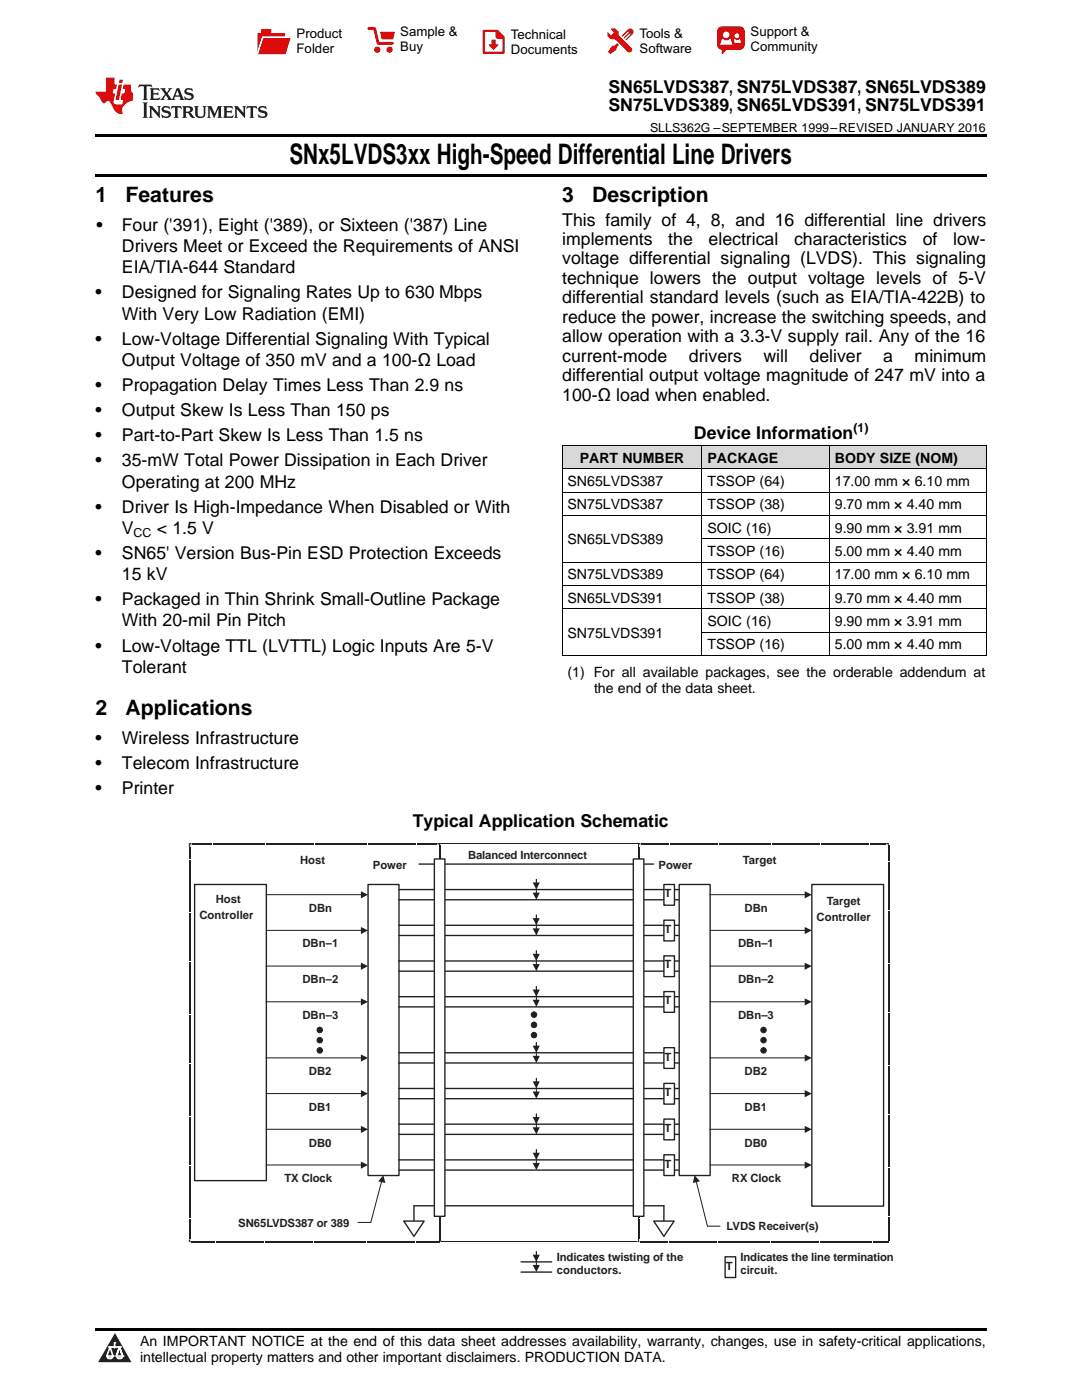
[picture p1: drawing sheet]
<svg xmlns="http://www.w3.org/2000/svg" width="216mm" height="279mm" viewBox="0 0 216 279" stroke-linecap="round" stroke-linejoin="round" font-family="sans-serif">
<defs><g id="words">
<text font-size="5.6" x="57.7" y="32.8">SNx5LVDS3xx High-Speed Differential Line Drivers</text>
<g font-size="4.2">
<text x="19" y="40.4">1</text>
<text x="25" y="40.4">Features</text>
<text x="112.2" y="40.4">3</text>
<text x="118.2" y="40.4">Description</text>
<text x="19" y="142.7">2</text>
<text x="25" y="142.7">Applications</text>
</g>
<g font-size="3.5">
<text x="121.4" y="18.6">SN65LVDS387, SN75LVDS387, SN65LVDS389</text>
<text x="121.4" y="22.2">SN75LVDS389, SN65LVDS391, SN75LVDS391</text>
<text x="19.2" y="46.1">•</text>
<text x="24.3" y="46.1">Four ('391), Eight ('389), or Sixteen ('387) Line</text>
<text x="112.2" y="45">This family of 4, 8, and 16 differential line drivers</text>
<text x="24.3" y="50.3">Drivers Meet or Exceed the Requirements of ANSI</text>
<text x="112.2" y="48.9">implements</text>
<text x="112.2" y="52.8">voltage differential signaling (LVDS). This signaling</text>
<text x="133.4" y="48.9">the</text>
<text x="141.4" y="48.9">electrical</text>
<text x="158.4" y="48.9">characteristics</text>
<text x="184.1" y="48.9">of</text>
<text x="190.2" y="48.9">low-</text>
<text x="19" y="59.5">•</text>
<text x="24.3" y="54.5">EIA/TIA-644 Standard</text>
<text x="24.3" y="59.5">Designed for Signaling Rates Up to 630 Mbps</text>
<text x="112.2" y="56.7">technique lowers the output voltage levels of 5-V</text>
<text x="24.3" y="63.8">With Very Low Radiation (EMI)</text>
<text x="112.2" y="60.5">differential standard levels (such as EIA/TIA-422B) to</text>
<text x="112.2" y="64.4">reduce the power, increase the switching speeds, and</text>
<text x="19" y="68.8">•</text>
<text x="24.3" y="68.8">Low-Voltage Differential Signaling With Typical</text>
<text x="112.2" y="68.3">allow operation with a 3.3-V supply rail. Any of the 16</text>
<text x="24.3" y="73">Output Voltage of 350 mV and a 100-Ω Load</text>
<text x="112.2" y="72.2">current-mode</text>
<text x="112.2" y="76.1">differential output voltage magnitude of 247 mV into a</text>
<text x="137.5" y="72.2">drivers</text>
<text x="152.3" y="72.2">will</text>
<text x="161.5" y="72.2">deliver</text>
<text x="176.2" y="72.2">a</text>
<text x="182.5" y="72.2">minimum</text>
<text x="19" y="78">•</text>
<text x="19" y="83">•</text>
<text x="24.3" y="78">Propagation Delay Times Less Than 2.9 ns</text>
<text x="24.3" y="83">Output Skew Is Less Than 150 ps</text>
<text x="112.2" y="79.9">100-Ω load when enabled.</text>
<text x="19" y="88.1">•</text>
<text x="24.3" y="88.1">Part-to-Part Skew Is Less Than 1.5 ns</text>
<text x="138.5" y="87.7">Device Information</text>
<text x="19" y="93.1">•</text>
<text x="24.3" y="93.1">35-mW Total Power Dissipation in Each Driver</text>
<text x="24.3" y="97.3">Operating at 200 MHz</text>
<text x="19" y="102.3">•</text>
<text x="24.3" y="102.3">Driver Is High-Impedance When Disabled or With</text>
<text x="24.3" y="106.5">V</text>
<text x="31.3" y="106.5">&lt; 1.5 V</text>
<text x="19" y="111.5">•</text>
<text x="24.3" y="111.5">SN65' Version Bus-Pin ESD Protection Exceeds</text>
<text x="24.3" y="115.8">15 kV</text>
<text x="19" y="120.8">•</text>
<text x="24.3" y="120.8">Packaged in Thin Shrink Small-Outline Package</text>
<text x="24.3" y="125">With 20-mil Pin Pitch</text>
<text x="19" y="130">•</text>
<text x="24.3" y="130">Low-Voltage TTL (LVTTL) Logic Inputs Are 5-V</text>
<text x="24.3" y="134.3">Tolerant</text>
<text x="19" y="148.4">•</text>
<text x="24.3" y="148.4">Wireless Infrastructure</text>
<text x="19" y="153.4">•</text>
<text x="24.3" y="153.4">Telecom Infrastructure</text>
<text x="19" y="158.4">•</text>
<text x="24.3" y="158.4">Printer</text>
<text x="82.4" y="165.1">Typical Application Schematic</text>
</g>
<g font-size="2.8">
<text x="115.7" y="92.3">PART NUMBER</text>
<text x="141.2" y="92.3">PACKAGE</text>
<text x="166.6" y="92.3">BODY SIZE (NOM)</text>
<text x="113.2" y="97">SN65LVDS387</text>
<text x="113.2" y="101.6">SN75LVDS387</text>
<text x="141.2" y="97">TSSOP (64)</text>
<text x="141.2" y="101.6">TSSOP (38)</text>
<text x="166.6" y="97">17.00 mm × 6.10 mm</text>
<text x="166.6" y="101.6">9.70 mm × 4.40 mm</text>
<text x="141.2" y="106.3">SOIC (16)</text>
<text x="166.6" y="106.3">9.90 mm × 3.91 mm</text>
<text x="113.2" y="108.6">SN65LVDS389</text>
<text x="141.2" y="110.9">TSSOP (16)</text>
<text x="166.6" y="110.9">5.00 mm × 4.40 mm</text>
<text x="113.2" y="115.6">SN75LVDS389</text>
<text x="141.2" y="115.6">TSSOP (64)</text>
<text x="166.6" y="115.6">17.00 mm × 6.10 mm</text>
<text x="113.2" y="120.3">SN65LVDS391</text>
<text x="141.2" y="120.3">TSSOP (38)</text>
<text x="141.2" y="124.9">SOIC (16)</text>
<text x="166.6" y="120.3">9.70 mm × 4.40 mm</text>
<text x="166.6" y="124.9">9.90 mm × 3.91 mm</text>
<text x="113.2" y="127.2">SN75LVDS391</text>
<text x="141.2" y="129.6">TSSOP (16)</text>
<text x="166.6" y="129.6">5.00 mm × 4.40 mm</text>
<text x="113.2" y="135.1">(1) For all available packages, see the orderable addendum at</text>
<text x="118.5" y="138.3">the end of the data sheet.</text>
<text x="27.9" y="268.6">An IMPORTANT NOTICE at the end of this data sheet addresses availability, warranty, changes, use in safety-critical applications,</text>
<text x="27.9" y="271.8">intellectual property matters and other important disclaimers. PRODUCTION DATA.</text>
</g>
<g font-size="2.6">
<text x="59.2" y="7.6">Product</text>
<text x="59.2" y="10.6">Folder</text>
<text x="79.9" y="7.3">Sample &amp;</text>
<text x="79.9" y="10.2">Buy</text>
<text x="101.9" y="7.8">Technical</text>
<text x="101.9" y="10.8">Documents</text>
<text x="127.6" y="7.6">Tools &amp;</text>
<text x="127.6" y="10.6">Software</text>
<text x="149.8" y="7.2">Support &amp;</text>
<text x="149.8" y="10.2">Community</text>
</g>
<g font-size="2.5">
<text x="129.7" y="26.3">SLLS362G –SEPTEMBER 1999–REVISED JANUARY 2016</text>
<text x="170.3" y="86.3">(1)</text>
<text x="26.7" y="107.2">CC</text>
</g>
<g font-size="2.3" fill="#231f20">
<text x="59.9" y="172.4">Host</text>
<text x="74.4" y="173.5">Power</text>
<text x="93.4" y="171.4">Balanced Interconnect</text>
<text x="131.4" y="173.5">Power</text>
<text x="148.2" y="172.4">Target</text>
<text x="132.6" y="179">T</text>
<text x="39.8" y="183.5">Controller</text>
<text x="43" y="180.2">Host</text>
<text x="61.6" y="181.9">DBn</text>
<text x="148.6" y="181.9">DBn</text>
<text x="162.9" y="183.8">Controller</text>
<text x="165" y="180.5">Target</text>
<text x="60.3" y="189.1">DBn–1</text>
<text x="132.6" y="186.2">T</text>
<text x="147.3" y="189.1">DBn–1</text>
<text x="60.3" y="196.3">DBn–2</text>
<text x="132.6" y="193.3">T</text>
<text x="147.3" y="196.3">DBn–2</text>
<text x="60.3" y="203.4">DBn–3</text>
<text x="132.6" y="200.5">T</text>
<text x="147.3" y="203.4">DBn–3</text>
<text x="61.6" y="214.6">DB2</text>
<text x="132.6" y="211.7">T</text>
<text x="148.6" y="214.6">DB2</text>
<text x="61.6" y="221.7">DB1</text>
<text x="132.6" y="218.8">T</text>
<text x="148.6" y="221.7">DB1</text>
<text x="132.6" y="225.9">T</text>
<text x="61.6" y="228.8">DB0</text>
<text x="132.6" y="233">T</text>
<text x="148.6" y="228.8">DB0</text>
<text x="56.7" y="236">TX Clock</text>
<text x="146" y="236">RX Clock</text>
<text x="47.5" y="244.8">SN65LVDS387 or 389</text>
<text x="145" y="245.4">LVDS Receiver(s)</text>
<text x="111.1" y="251.6">Indicates twisting of the</text>
<text x="147.7" y="251.6">Indicates the line termination</text>
<text x="111.1" y="254.3">conductors.</text>
<text x="144.8" y="253.4">T</text>
<text x="147.7" y="254.3">circuit.</text>
</g>
</g></defs>
<g fill="#d8d8d8">
<path d="M112.2 88.9h27.9v4.7h-27.9z"/>
<path d="M140.1 88.9h25.4v4.7h-25.4z"/>
<path d="M165.5 88.9h31.3v4.7h-31.3z"/>
</g>
<path d="M22.9 266l3.3 5.9h-6.6z" fill="#231f20"/>
<path d="M21.3 270.6h1.2l-.3 .5h-.3a.53 .53 0 0 1-.6-.5z" fill-rule="evenodd" fill="#fff"/>
<path d="M21.3 270.6h1.2l-.3 .5h-.3a.53 .53 0 0 1-.6-.5z" fill="none" stroke="#231f20" stroke-width=".33"/>
<path d="M21.3 270.6l1.2 .1-.3 .4h-.5z" fill="none" stroke="#fff" stroke-width=".33"/>
<path d="M22.9 268.9h.1" fill="none" stroke="#fff" stroke-width=".33"/>
<path d="M22.9 268v.9z" fill="#fff"/>
<path d="M22.9 268v.9z" fill="none" stroke="#fff" stroke-width=".33"/>
<circle cx="22.9" cy="268" r=".16" fill="#fff"/>
<path d="M21.8 268.8h.1" fill="none" stroke="#fff" stroke-width=".33"/>
<path d="M21.8 268.8h2.2z" fill="#fff"/>
<path d="M21.8 268.8h2.2z" fill="none" stroke="#fff" stroke-width=".33"/>
<circle cx="24" cy="268.8" r=".16" fill="#fff"/>
<path d="M23.2 270.6h.1" fill="none" stroke="#fff" stroke-width=".33"/>
<path d="M23.8 268.8l-.6 1.8z" fill="#fff"/>
<path d="M23.8 268.8l-.6 1.8z" fill="none" stroke="#fff" stroke-width=".33"/>
<path d="M23.8 268.8l.7 1.8z" fill="#fff"/>
<path d="M23.8 268.8l.7 1.8z" fill="none" stroke="#fff" stroke-width=".33"/>
<path d="M24.4 270.6h.1" fill="none" stroke="#fff" stroke-width=".33"/>
<circle cx="21.3" cy="270.6" r=".16" fill="#fff"/>
<path d="M22 268.8l-.7 1.8z" fill="#fff"/>
<path d="M22 268.8l-.7 1.8z" fill="none" stroke="#fff" stroke-width=".33"/>
<path d="M22 268.8l.5 1.8z" fill="#fff"/>
<path d="M22 268.8l.5 1.8z" fill="none" stroke="#fff" stroke-width=".33"/>
<circle cx="22.5" cy="270.6" r=".16" fill="#fff"/>
<path d="M23.3 270.6h1.2a.63 .63 0 0 1-.6 .5 .63 .63 0 0 1-.6-.5z" fill-rule="evenodd" fill="#fff"/>
<path d="M23.3 270.6h1.2a.63 .63 0 0 1-.6 .5 .63 .63 0 0 1-.6-.5z" fill="none" stroke="#231f20" stroke-width=".33"/>
<path d="M23.3 270.6h1.2l-.4 .5h-.5z" fill="none" stroke="#fff" stroke-width=".33"/>
<path d="M23.2 270.6h.1" fill="none" stroke="#fff" stroke-width=".33"/>
<circle cx="24.5" cy="270.6" r=".16" fill="#fff"/>
<path d="M19 265.1h177.8v.5h-177.8z" fill="#000"/>
<path d="M82.6 240.6h49.9" fill="none" stroke="#231f20" stroke-width=".27"/>
<path d="M38.8 176.5h14.4v59.1h-14.4z" fill="#fff"/>
<path d="M38.8 176.5h14.4v59.1h-14.4zM79.5 231.5h56M79.5 233.5h56" fill="none" stroke="#231f20" stroke-width=".27"/>
<path d="M53.1 232.5h19.1" fill="none" stroke="#231f20" stroke-width=".2"/>
<path d="M72 231.8l1.4 .7-1.4 .7z" fill="#231f20"/>
<path d="M76.2 235.8l-2.2 8.2h-2.6" fill="none" stroke="#231f20" stroke-width=".2"/>
<path d="M76.5 234.5l.4 1.6-1.4-.3z" fill="#231f20"/>
<path d="M107 229.4v2.8" fill="none" stroke="#231f20" stroke-width=".2"/>
<path d="M106.3 232.1h1.4l-.7 1.4z" fill="#231f20"/>
<path d="M107 229.4v.8" fill="none" stroke="#231f20" stroke-width=".2"/>
<path d="M106.3 230.1h1.4l-.7 1.4z" fill="#231f20"/>
<path d="M79.5 224.4h56M79.5 226.4h56" fill="none" stroke="#231f20" stroke-width=".27"/>
<path d="M107 222.3v2.8" fill="none" stroke="#231f20" stroke-width=".2"/>
<path d="M106.3 225h1.4l-.7 1.4z" fill="#231f20"/>
<path d="M107 222.3v.8" fill="none" stroke="#231f20" stroke-width=".2"/>
<path d="M106.3 222.9h1.4l-.7 1.5z" fill="#231f20"/>
<path d="M79.5 217.2h58.1M79.5 219.3h58.1" fill="none" stroke="#231f20" stroke-width=".27"/>
<path d="M107 215.2v2.8" fill="none" stroke="#231f20" stroke-width=".2"/>
<path d="M106.3 217.8h1.4l-.7 1.5z" fill="#231f20"/>
<path d="M107 215.2v.7" fill="none" stroke="#231f20" stroke-width=".2"/>
<path d="M106.3 215.8h1.4l-.7 1.4z" fill="#231f20"/>
<path d="M79.5 210.1h58.1M79.5 212.1h58.1" fill="none" stroke="#231f20" stroke-width=".27"/>
<path d="M107 208.1v2.8" fill="none" stroke="#231f20" stroke-width=".2"/>
<path d="M106.3 210.7h1.4l-.7 1.4z" fill="#231f20"/>
<path d="M107 208.1v.7" fill="none" stroke="#231f20" stroke-width=".2"/>
<path d="M106.3 208.7h1.4l-.7 1.4z" fill="#231f20"/>
<path d="M80.6 243.7h4l-2 3zM82.6 240.6v3.1M130.4 243.7h4.1l-2 3zM132.5 240.6v3.1" fill="none" stroke="#231f20" stroke-width=".27"/>
<path d="M162 176.5h14.3v64.2h-14.3z" fill="#fff"/>
<path d="M162 176.5h14.3v64.2h-14.3z" fill="none" stroke="#231f20" stroke-width=".27"/>
<g fill="#231f20">
<path d="M127.3 169.2h.2v.6h-.2z"/>
<path d="M127.3 170h.2v.6h-.2z"/>
<path d="M127.3 170.8h.2v.6h-.2z"/>
<path d="M127.3 171.6h.2v.6h-.2z"/>
<path d="M127.3 172.4h.2v.7h-.2z"/>
<path d="M127.3 173.3h.2v.6h-.2z"/>
<path d="M127.3 174.1h.2v.6h-.2z"/>
<path d="M127.3 174.9h.2v.6h-.2z"/>
<path d="M127.3 175.7h.2v.6h-.2z"/>
<path d="M127.3 176.5h.2v.6h-.2z"/>
<path d="M127.3 177.3h.2v.6h-.2z"/>
<path d="M127.3 178.1h.2v.7h-.2z"/>
<path d="M127.3 179h.2v.6h-.2z"/>
<path d="M127.3 179.8h.2v.6h-.2z"/>
<path d="M127.3 180.6h.2v.6h-.2z"/>
<path d="M127.3 181.4h.2v.6h-.2z"/>
<path d="M127.3 182.2h.2v.6h-.2z"/>
<path d="M127.3 183h.2v.6h-.2z"/>
<path d="M127.3 183.8h.2v.7h-.2z"/>
<path d="M127.3 184.7h.2v.6h-.2z"/>
<path d="M127.3 185.5h.2v.6h-.2z"/>
<path d="M127.3 186.3h.2v.6h-.2z"/>
<path d="M127.3 187.1h.2v.6h-.2z"/>
<path d="M127.3 187.9h.2v.6h-.2z"/>
<path d="M127.3 188.7h.2v.6h-.2z"/>
<path d="M127.3 189.5h.2v.7h-.2z"/>
<path d="M127.3 190.4h.2v.6h-.2z"/>
<path d="M127.3 191.2h.2v.6h-.2z"/>
<path d="M127.3 192h.2v.6h-.2z"/>
<path d="M127.3 192.8h.2v.6h-.2z"/>
<path d="M127.3 193.6h.2v.6h-.2z"/>
<path d="M127.3 194.4h.2v.6h-.2z"/>
<path d="M127.3 195.2h.2v.7h-.2z"/>
<path d="M127.3 196.1h.2v.6h-.2z"/>
<path d="M127.3 196.9h.2v.6h-.2z"/>
<path d="M127.3 197.7h.2v.6h-.2z"/>
<path d="M127.3 198.5h.2v.6h-.2z"/>
<path d="M127.3 199.3h.2v.6h-.2z"/>
<path d="M127.3 200.1h.2v.6h-.2z"/>
<path d="M127.3 200.9h.2v.7h-.2z"/>
<path d="M127.3 201.8h.2v.6h-.2z"/>
<path d="M127.3 202.6h.2v.6h-.2z"/>
<path d="M127.3 203.4h.2v.6h-.2z"/>
<path d="M127.3 204.2h.2v.6h-.2z"/>
<path d="M127.3 205h.2v.6h-.2z"/>
<path d="M127.3 205.8h.2v.6h-.2z"/>
<path d="M127.3 206.6h.2v.7h-.2z"/>
<path d="M127.3 207.5h.2v.6h-.2z"/>
<path d="M127.3 208.3h.2v.6h-.2z"/>
<path d="M127.3 209.1h.2v.6h-.2z"/>
<path d="M127.3 209.9h.2v.6h-.2z"/>
<path d="M127.3 210.7h.2v.6h-.2z"/>
<path d="M127.3 211.5h.2v.6h-.2z"/>
<path d="M127.3 212.3h.2v.7h-.2z"/>
<path d="M127.3 213.2h.2v.6h-.2z"/>
<path d="M127.3 214h.2v.6h-.2z"/>
<path d="M127.3 214.8h.2v.6h-.2z"/>
<path d="M127.3 215.6h.2v.6h-.2z"/>
<path d="M127.3 216.4h.2v.6h-.2z"/>
<path d="M127.3 217.2h.2v.6h-.2z"/>
<path d="M127.3 218h.2v.7h-.2z"/>
<path d="M127.3 218.9h.2v.6h-.2z"/>
<path d="M127.3 219.7h.2v.6h-.2z"/>
<path d="M127.3 220.5h.2v.6h-.2z"/>
<path d="M127.3 221.3h.2v.6h-.2z"/>
<path d="M127.3 222.1h.2v.6h-.2z"/>
<path d="M127.3 222.9h.2v.6h-.2z"/>
<path d="M127.3 223.7h.2v.7h-.2z"/>
<path d="M127.3 224.6h.2v.6h-.2z"/>
<path d="M127.3 225.4h.2v.6h-.2z"/>
<path d="M127.3 226.2h.2v.6h-.2z"/>
<path d="M127.3 227h.2v.6h-.2z"/>
<path d="M127.3 227.8h.2v.6h-.2z"/>
<path d="M127.3 228.6h.2v.6h-.2z"/>
<path d="M127.3 229.4h.2v.7h-.2z"/>
<path d="M127.3 230.3h.2v.6h-.2z"/>
<path d="M127.3 231.1h.2v.6h-.2z"/>
<path d="M127.3 231.9h.2v.6h-.2z"/>
<path d="M127.3 232.7h.2v.6h-.2z"/>
<path d="M127.3 233.5h.2v.6h-.2z"/>
<path d="M127.3 234.3h.2v.6h-.2z"/>
<path d="M127.3 235.1h.2v.7h-.2z"/>
<path d="M127.3 236h.2v.6h-.2z"/>
<path d="M127.3 236.8h.2v.6h-.2z"/>
<path d="M127.3 237.6h.2v.6h-.2z"/>
<path d="M127.3 238.4h.2v.6h-.2z"/>
<path d="M127.3 239.2h.2v.6h-.2z"/>
<path d="M127.3 240h.2v.6h-.2z"/>
<path d="M127.3 240.8h.2v.7h-.2z"/>
<path d="M127.3 241.7h.2v.6h-.2z"/>
<path d="M127.3 242.5h.2v.6h-.2z"/>
<path d="M127.3 243.3h.2v.6h-.2z"/>
<path d="M127.3 244.1h.2v.6h-.2z"/>
<path d="M127.3 244.9h.2v.6h-.2z"/>
<path d="M127.3 245.7h.2v.6h-.2z"/>
<path d="M127.3 246.5h.2v.7h-.2z"/>
<path d="M127.8 247.7h.6v.2h-.6z"/>
<path d="M128.6 247.7h.6v.2h-.6z"/>
<path d="M129.4 247.7h.6v.2h-.6z"/>
<path d="M130.2 247.7h.6v.2h-.6z"/>
<path d="M131 247.7h.7v.2h-.7z"/>
<path d="M131.9 247.7h.6v.2h-.6z"/>
<path d="M132.7 247.7h.6v.2h-.6z"/>
<path d="M133.5 247.7h.6v.2h-.6z"/>
<path d="M134.3 247.7h.6v.2h-.6z"/>
<path d="M135.1 247.7h.6v.2h-.6z"/>
<path d="M135.9 247.7h.6v.2h-.6z"/>
<path d="M136.7 247.7h.7v.2h-.7z"/>
<path d="M137.6 247.7h.6v.2h-.6z"/>
<path d="M138.4 247.7h.6v.2h-.6z"/>
<path d="M139.2 247.7h.6v.2h-.6z"/>
<path d="M140 247.7h.6v.2h-.6z"/>
<path d="M140.8 247.7h.6v.2h-.6z"/>
<path d="M141.6 247.7h.6v.2h-.6z"/>
<path d="M142.4 247.7h.7v.2h-.7z"/>
<path d="M143.3 247.7h.6v.2h-.6z"/>
<path d="M144.1 247.7h.6v.2h-.6z"/>
<path d="M144.9 247.7h.6v.2h-.6z"/>
<path d="M145.7 247.7h.6v.2h-.6z"/>
<path d="M146.5 247.7h.6v.2h-.6z"/>
<path d="M147.3 247.7h.6v.2h-.6z"/>
<path d="M148.1 247.7h.7v.2h-.7z"/>
<path d="M149 247.7h.6v.2h-.6z"/>
<path d="M149.8 247.7h.6v.2h-.6z"/>
<path d="M150.6 247.7h.6v.2h-.6z"/>
<path d="M151.4 247.7h.6v.2h-.6z"/>
<path d="M152.2 247.7h.6v.2h-.6z"/>
<path d="M153 247.7h.6v.2h-.6z"/>
<path d="M153.8 247.7h.7v.2h-.7z"/>
<path d="M154.7 247.7h.6v.2h-.6z"/>
<path d="M155.5 247.7h.6v.2h-.6z"/>
<path d="M156.3 247.7h.6v.2h-.6z"/>
<path d="M157.1 247.7h.6v.2h-.6z"/>
<path d="M157.9 247.7h.6v.2h-.6z"/>
<path d="M158.7 247.7h.6v.2h-.6z"/>
<path d="M159.5 247.7h.7v.2h-.7z"/>
<path d="M160.4 247.7h.6v.2h-.6z"/>
<path d="M161.2 247.7h.6v.2h-.6z"/>
<path d="M162 247.7h.6v.2h-.6z"/>
<path d="M162.8 247.7h.6v.2h-.6z"/>
<path d="M163.6 247.7h.6v.2h-.6z"/>
<path d="M164.4 247.7h.6v.2h-.6z"/>
<path d="M165.2 247.7h.7v.2h-.7z"/>
<path d="M166.1 247.7h.6v.2h-.6z"/>
<path d="M166.9 247.7h.6v.2h-.6z"/>
<path d="M167.7 247.7h.6v.2h-.6z"/>
<path d="M168.5 247.7h.6v.2h-.6z"/>
<path d="M169.3 247.7h.6v.2h-.6z"/>
<path d="M170.1 247.7h.6v.2h-.6z"/>
<path d="M170.9 247.7h.7v.2h-.7z"/>
<path d="M171.8 247.7h.6v.2h-.6z"/>
<path d="M172.6 247.7h.6v.2h-.6z"/>
<path d="M173.4 247.7h.6v.2h-.6z"/>
<path d="M174.2 247.7h.6v.2h-.6z"/>
<path d="M175 247.7h.6v.2h-.6z"/>
<path d="M175.8 247.7h.6v.2h-.6z"/>
<path d="M176.6 247.7h.7v.2h-.7z"/>
<path d="M177.2 247h.2v.6h-.2z"/>
<path d="M177.2 246.1h.2v.6h-.2z"/>
<path d="M177.2 245.3h.2v.6h-.2z"/>
<path d="M177.2 244.5h.2v.6h-.2z"/>
<path d="M177.2 243.7h.2v.6h-.2z"/>
<path d="M177.2 242.9h.2v.6h-.2z"/>
<path d="M177.2 242.1h.2v.6h-.2z"/>
<path d="M177.2 241.3h.2v.6h-.2z"/>
<path d="M177.2 240.4h.2v.6h-.2z"/>
<path d="M177.2 239.6h.2v.6h-.2z"/>
<path d="M177.2 238.8h.2v.6h-.2z"/>
<path d="M177.2 238h.2v.6h-.2z"/>
<path d="M177.2 237.2h.2v.6h-.2z"/>
<path d="M177.2 236.4h.2v.6h-.2z"/>
<path d="M177.2 235.6h.2v.6h-.2z"/>
<path d="M177.2 234.7h.2v.6h-.2z"/>
<path d="M177.2 233.9h.2v.6h-.2z"/>
<path d="M177.2 233.1h.2v.6h-.2z"/>
<path d="M177.2 232.3h.2v.6h-.2z"/>
<path d="M177.2 231.5h.2v.6h-.2z"/>
<path d="M177.2 230.7h.2v.6h-.2z"/>
<path d="M177.2 229.9h.2v.6h-.2z"/>
<path d="M177.2 229h.2v.6h-.2z"/>
<path d="M177.2 228.2h.2v.6h-.2z"/>
<path d="M177.2 227.4h.2v.6h-.2z"/>
<path d="M177.2 226.6h.2v.6h-.2z"/>
<path d="M177.2 225.8h.2v.6h-.2z"/>
<path d="M177.2 225h.2v.6h-.2z"/>
<path d="M177.2 224.2h.2v.6h-.2z"/>
<path d="M177.2 223.3h.2v.6h-.2z"/>
<path d="M177.2 222.5h.2v.6h-.2z"/>
<path d="M177.2 221.7h.2v.6h-.2z"/>
<path d="M177.2 220.9h.2v.6h-.2z"/>
<path d="M177.2 220.1h.2v.6h-.2z"/>
<path d="M177.2 219.3h.2v.6h-.2z"/>
<path d="M177.2 218.5h.2v.6h-.2z"/>
<path d="M177.2 217.6h.2v.6h-.2z"/>
<path d="M177.2 216.8h.2v.6h-.2z"/>
<path d="M177.2 216h.2v.6h-.2z"/>
<path d="M177.2 215.2h.2v.6h-.2z"/>
<path d="M177.2 214.4h.2v.6h-.2z"/>
<path d="M177.2 213.6h.2v.6h-.2z"/>
<path d="M177.2 212.8h.2v.6h-.2z"/>
<path d="M177.2 211.9h.2v.6h-.2z"/>
<path d="M177.2 211.1h.2v.6h-.2z"/>
<path d="M177.2 210.3h.2v.6h-.2z"/>
<path d="M177.2 209.5h.2v.6h-.2z"/>
<path d="M177.2 208.7h.2v.6h-.2z"/>
<path d="M177.2 207.9h.2v.6h-.2z"/>
<path d="M177.2 207.1h.2v.6h-.2z"/>
<path d="M177.2 206.2h.2v.6h-.2z"/>
<path d="M177.2 205.4h.2v.6h-.2z"/>
<path d="M177.2 204.6h.2v.6h-.2z"/>
<path d="M177.2 203.8h.2v.6h-.2z"/>
<path d="M177.2 203h.2v.6h-.2z"/>
<path d="M177.2 202.2h.2v.6h-.2z"/>
<path d="M177.2 201.4h.2v.6h-.2z"/>
<path d="M177.2 200.5h.2v.6h-.2z"/>
<path d="M177.2 199.7h.2v.6h-.2z"/>
<path d="M177.2 198.9h.2v.6h-.2z"/>
<path d="M177.2 198.1h.2v.6h-.2z"/>
<path d="M177.2 197.3h.2v.6h-.2z"/>
<path d="M177.2 196.5h.2v.6h-.2z"/>
<path d="M177.2 195.7h.2v.6h-.2z"/>
<path d="M177.2 194.8h.2v.6h-.2z"/>
<path d="M177.2 194h.2v.6h-.2z"/>
<path d="M177.2 193.2h.2v.6h-.2z"/>
<path d="M177.2 192.4h.2v.6h-.2z"/>
<path d="M177.2 191.6h.2v.6h-.2z"/>
<path d="M177.2 190.8h.2v.6h-.2z"/>
<path d="M177.2 190h.2v.6h-.2z"/>
<path d="M177.2 189.1h.2v.6h-.2z"/>
<path d="M177.2 188.3h.2v.6h-.2z"/>
<path d="M177.2 187.5h.2v.6h-.2z"/>
<path d="M177.2 186.7h.2v.6h-.2z"/>
<path d="M177.2 185.9h.2v.6h-.2z"/>
<path d="M177.2 185.1h.2v.6h-.2z"/>
<path d="M177.2 184.3h.2v.6h-.2z"/>
<path d="M177.2 183.4h.2v.6h-.2z"/>
<path d="M177.2 182.6h.2v.6h-.2z"/>
<path d="M177.2 181.8h.2v.6h-.2z"/>
<path d="M177.2 181h.2v.6h-.2z"/>
<path d="M177.2 180.2h.2v.6h-.2z"/>
<path d="M177.2 179.4h.2v.6h-.2z"/>
<path d="M177.2 178.6h.2v.6h-.2z"/>
<path d="M177.2 177.7h.2v.6h-.2z"/>
<path d="M177.2 176.9h.2v.6h-.2z"/>
<path d="M177.2 176.1h.2v.6h-.2z"/>
<path d="M177.2 175.3h.2v.6h-.2z"/>
<path d="M177.2 174.5h.2v.6h-.2z"/>
<path d="M177.2 173.7h.2v.6h-.2z"/>
<path d="M177.2 172.9h.2v.6h-.2z"/>
<path d="M177.2 172h.2v.6h-.2z"/>
<path d="M177.2 171.2h.2v.6h-.2z"/>
<path d="M177.2 170.4h.2v.6h-.2z"/>
<path d="M177.2 169.6h.2v.6h-.2z"/>
<path d="M177.2 168.8h.2v.6h-.2z"/>
<path d="M176 168.2h.6v.3h-.6z"/>
<path d="M175.2 168.2h.6v.3h-.6z"/>
<path d="M174.4 168.2h.6v.3h-.6z"/>
<path d="M173.6 168.2h.6v.3h-.6z"/>
<path d="M172.8 168.2h.6v.3h-.6z"/>
<path d="M172 168.2h.6v.3h-.6z"/>
<path d="M171.2 168.2h.6v.3h-.6z"/>
<path d="M170.3 168.2h.6v.3h-.6z"/>
<path d="M169.5 168.2h.6v.3h-.6z"/>
<path d="M168.7 168.2h.6v.3h-.6z"/>
<path d="M167.9 168.2h.6v.3h-.6z"/>
<path d="M167.1 168.2h.6v.3h-.6z"/>
<path d="M166.3 168.2h.6v.3h-.6z"/>
<path d="M165.5 168.2h.6v.3h-.6z"/>
<path d="M164.6 168.2h.6v.3h-.6z"/>
<path d="M163.8 168.2h.6v.3h-.6z"/>
<path d="M163 168.2h.6v.3h-.6z"/>
<path d="M162.2 168.2h.6v.3h-.6z"/>
<path d="M161.4 168.2h.6v.3h-.6z"/>
<path d="M160.6 168.2h.6v.3h-.6z"/>
<path d="M159.8 168.2h.6v.3h-.6z"/>
<path d="M158.9 168.2h.6v.3h-.6z"/>
<path d="M158.1 168.2h.6v.3h-.6z"/>
<path d="M157.3 168.2h.6v.3h-.6z"/>
<path d="M156.5 168.2h.6v.3h-.6z"/>
<path d="M155.7 168.2h.6v.3h-.6z"/>
<path d="M154.9 168.2h.6v.3h-.6z"/>
<path d="M154.1 168.2h.6v.3h-.6z"/>
<path d="M153.2 168.2h.6v.3h-.6z"/>
<path d="M152.4 168.2h.6v.3h-.6z"/>
<path d="M151.6 168.2h.6v.3h-.6z"/>
<path d="M150.8 168.2h.6v.3h-.6z"/>
<path d="M150 168.2h.6v.3h-.6z"/>
<path d="M149.2 168.2h.6v.3h-.6z"/>
<path d="M148.4 168.2h.6v.3h-.6z"/>
<path d="M147.5 168.2h.6v.3h-.6z"/>
<path d="M146.7 168.2h.6v.3h-.6z"/>
<path d="M145.9 168.2h.6v.3h-.6z"/>
<path d="M145.1 168.2h.6v.3h-.6z"/>
<path d="M144.3 168.2h.6v.3h-.6z"/>
<path d="M143.5 168.2h.6v.3h-.6z"/>
<path d="M142.7 168.2h.6v.3h-.6z"/>
<path d="M141.8 168.2h.6v.3h-.6z"/>
<path d="M141 168.2h.6v.3h-.6z"/>
<path d="M140.2 168.2h.6v.3h-.6z"/>
<path d="M139.4 168.2h.6v.3h-.6z"/>
<path d="M138.6 168.2h.6v.3h-.6z"/>
<path d="M137.8 168.2h.6v.3h-.6z"/>
<path d="M137 168.2h.6v.3h-.6z"/>
<path d="M136.1 168.2h.6v.3h-.6z"/>
<path d="M135.3 168.2h.6v.3h-.6z"/>
<path d="M134.5 168.2h.6v.3h-.6z"/>
<path d="M133.7 168.2h.6v.3h-.6z"/>
<path d="M132.9 168.2h.6v.3h-.6z"/>
<path d="M132.1 168.2h.6v.3h-.6z"/>
<path d="M131.3 168.2h.6v.3h-.6z"/>
<path d="M130.4 168.2h.6v.3h-.6z"/>
<path d="M129.6 168.2h.6v.3h-.6z"/>
<path d="M128.8 168.2h.6v.3h-.6z"/>
<path d="M128 168.2h.6v.3h-.6z"/>
<path d="M127.3 168.2h.5v.3h-.4v-.1h.1v.6h-.2z" fill-rule="evenodd"/>
<path d="M127.3 247.4h.2v.4h-.1l.2-.1v.2l-.3-.1z" fill-rule="evenodd"/>
<path d="M176.9 168.2h.5v.4h-.2l.1-.2v.1h-.4z" fill-rule="evenodd"/>
</g>
<path d="M138.9 235.8l2.3 8.9h2.5" fill="none" stroke="#231f20" stroke-width=".2"/>
<path d="M138.6 234.5l1.1 1.3-1.5 .3z" fill="#231f20"/>
<path d="M107 249.8v2.8" fill="none" stroke="#231f20" stroke-width=".2"/>
<path d="M106.3 252.4h1.4l-.7 1.5z" fill="#231f20"/>
<path d="M107 249.8v.7" fill="none" stroke="#231f20" stroke-width=".2"/>
<path d="M106.3 250.4h1.4l-.7 1.4z" fill="#231f20"/>
<path d="M104 251.8h6.1M104 253.9h6.1" fill="none" stroke="#231f20" stroke-width=".27"/>
<path d="M132.5 209.1h2.1v4.1h-2.1z" fill="#fff"/>
<path d="M132.5 209.1h2.1v4.1h-2.1z" fill="none" stroke="#231f20" stroke-width=".27"/>
<path d="M132.5 216.2h2.1v4.2h-2.1z" fill="#fff"/>
<path d="M132.5 216.2h2.1v4.2h-2.1z" fill="none" stroke="#231f20" stroke-width=".27"/>
<path d="M132.5 223.3h2.1v4.2h-2.1z" fill="#fff"/>
<path d="M132.5 223.3h2.1v4.2h-2.1z" fill="none" stroke="#231f20" stroke-width=".27"/>
<path d="M132.5 230.5h2.1v4.1h-2.1z" fill="#fff"/>
<path d="M132.5 230.5h2.1v4.1h-2.1z" fill="none" stroke="#231f20" stroke-width=".27"/>
<path d="M144.7 250.8h2.1v4.2h-2.1z" fill="#fff"/>
<path d="M83.6 172.4h46.8M144.7 250.8h2.1v4.2h-2.1z" fill="none" stroke="#231f20" stroke-width=".27"/>
<g fill="#231f20">
<path d="M37.7 169.2h.3v.6h-.3z"/>
<path d="M37.7 170h.3v.6h-.3z"/>
<path d="M37.7 170.8h.3v.6h-.3z"/>
<path d="M37.7 171.6h.3v.6h-.3z"/>
<path d="M37.7 172.4h.3v.7h-.3z"/>
<path d="M37.7 173.3h.3v.6h-.3z"/>
<path d="M37.7 174.1h.3v.6h-.3z"/>
<path d="M37.7 174.9h.3v.6h-.3z"/>
<path d="M37.7 175.7h.3v.6h-.3z"/>
<path d="M37.7 176.5h.3v.6h-.3z"/>
<path d="M37.7 177.3h.3v.6h-.3z"/>
<path d="M37.7 178.1h.3v.7h-.3z"/>
<path d="M37.7 179h.3v.6h-.3z"/>
<path d="M37.7 179.8h.3v.6h-.3z"/>
<path d="M37.7 180.6h.3v.6h-.3z"/>
<path d="M37.7 181.4h.3v.6h-.3z"/>
<path d="M37.7 182.2h.3v.6h-.3z"/>
<path d="M37.7 183h.3v.6h-.3z"/>
<path d="M37.7 183.8h.3v.7h-.3z"/>
<path d="M37.7 184.7h.3v.6h-.3z"/>
<path d="M37.7 185.5h.3v.6h-.3z"/>
<path d="M37.7 186.3h.3v.6h-.3z"/>
<path d="M37.7 187.1h.3v.6h-.3z"/>
<path d="M37.7 187.9h.3v.6h-.3z"/>
<path d="M37.7 188.7h.3v.6h-.3z"/>
<path d="M37.7 189.5h.3v.7h-.3z"/>
<path d="M37.7 190.4h.3v.6h-.3z"/>
<path d="M37.7 191.2h.3v.6h-.3z"/>
<path d="M37.7 192h.3v.6h-.3z"/>
<path d="M37.7 192.8h.3v.6h-.3z"/>
<path d="M37.7 193.6h.3v.6h-.3z"/>
<path d="M37.7 194.4h.3v.6h-.3z"/>
<path d="M37.7 195.2h.3v.7h-.3z"/>
<path d="M37.7 196.1h.3v.6h-.3z"/>
<path d="M37.7 196.9h.3v.6h-.3z"/>
<path d="M37.7 197.7h.3v.6h-.3z"/>
<path d="M37.7 198.5h.3v.6h-.3z"/>
<path d="M37.7 199.3h.3v.6h-.3z"/>
<path d="M37.7 200.1h.3v.6h-.3z"/>
<path d="M37.7 200.9h.3v.7h-.3z"/>
<path d="M37.7 201.8h.3v.6h-.3z"/>
<path d="M37.7 202.6h.3v.6h-.3z"/>
<path d="M37.7 203.4h.3v.6h-.3z"/>
<path d="M37.7 204.2h.3v.6h-.3z"/>
<path d="M37.7 205h.3v.6h-.3z"/>
<path d="M37.7 205.8h.3v.6h-.3z"/>
<path d="M37.7 206.6h.3v.7h-.3z"/>
<path d="M37.7 207.5h.3v.6h-.3z"/>
<path d="M37.7 208.3h.3v.6h-.3z"/>
<path d="M37.7 209.1h.3v.6h-.3z"/>
<path d="M37.7 209.9h.3v.6h-.3z"/>
<path d="M37.7 210.7h.3v.6h-.3z"/>
<path d="M37.7 211.5h.3v.6h-.3z"/>
<path d="M37.7 212.3h.3v.7h-.3z"/>
<path d="M37.7 213.2h.3v.6h-.3z"/>
<path d="M37.7 214h.3v.6h-.3z"/>
<path d="M37.7 214.8h.3v.6h-.3z"/>
<path d="M37.7 215.6h.3v.6h-.3z"/>
<path d="M37.7 216.4h.3v.6h-.3z"/>
<path d="M37.7 217.2h.3v.6h-.3z"/>
<path d="M37.7 218h.3v.7h-.3z"/>
<path d="M37.7 218.9h.3v.6h-.3z"/>
<path d="M37.7 219.7h.3v.6h-.3z"/>
<path d="M37.7 220.5h.3v.6h-.3z"/>
<path d="M37.7 221.3h.3v.6h-.3z"/>
<path d="M37.7 222.1h.3v.6h-.3z"/>
<path d="M37.7 222.9h.3v.6h-.3z"/>
<path d="M37.7 223.7h.3v.7h-.3z"/>
<path d="M37.7 224.6h.3v.6h-.3z"/>
<path d="M37.7 225.4h.3v.6h-.3z"/>
<path d="M37.7 226.2h.3v.6h-.3z"/>
<path d="M37.7 227h.3v.6h-.3z"/>
<path d="M37.7 227.8h.3v.6h-.3z"/>
<path d="M37.7 228.6h.3v.6h-.3z"/>
<path d="M37.7 229.4h.3v.7h-.3z"/>
<path d="M37.7 230.3h.3v.6h-.3z"/>
<path d="M37.7 231.1h.3v.6h-.3z"/>
<path d="M37.7 231.9h.3v.6h-.3z"/>
<path d="M37.7 232.7h.3v.6h-.3z"/>
<path d="M37.7 233.5h.3v.6h-.3z"/>
<path d="M37.7 234.3h.3v.6h-.3z"/>
<path d="M37.7 235.1h.3v.7h-.3z"/>
<path d="M37.7 236h.3v.6h-.3z"/>
<path d="M37.7 236.8h.3v.6h-.3z"/>
<path d="M37.7 237.6h.3v.6h-.3z"/>
<path d="M37.7 238.4h.3v.6h-.3z"/>
<path d="M37.7 239.2h.3v.6h-.3z"/>
<path d="M37.7 240h.3v.6h-.3z"/>
<path d="M37.7 240.8h.3v.7h-.3z"/>
<path d="M37.7 241.7h.3v.6h-.3z"/>
<path d="M37.7 242.5h.3v.6h-.3z"/>
<path d="M37.7 243.3h.3v.6h-.3z"/>
<path d="M37.7 244.1h.3v.6h-.3z"/>
<path d="M37.7 244.9h.3v.6h-.3z"/>
<path d="M37.7 245.7h.3v.6h-.3z"/>
<path d="M37.7 246.5h.3v.7h-.3z"/>
<path d="M38.2 247.7h.6v.2h-.6z"/>
<path d="M39 247.7h.6v.2h-.6z"/>
<path d="M39.9 247.7h.6v.2h-.6z"/>
<path d="M40.7 247.7h.6v.2h-.6z"/>
<path d="M41.5 247.7h.6v.2h-.6z"/>
<path d="M42.3 247.7h.6v.2h-.6z"/>
<path d="M43.1 247.7h.6v.2h-.6z"/>
<path d="M43.9 247.7h.6v.2h-.6z"/>
<path d="M44.7 247.7h.6v.2h-.6z"/>
<path d="M45.6 247.7h.6v.2h-.6z"/>
<path d="M46.4 247.7h.6v.2h-.6z"/>
<path d="M47.2 247.7h.6v.2h-.6z"/>
<path d="M48 247.7h.6v.2h-.6z"/>
<path d="M48.8 247.7h.6v.2h-.6z"/>
<path d="M49.6 247.7h.6v.2h-.6z"/>
<path d="M50.4 247.7h.6v.2h-.6z"/>
<path d="M51.3 247.7h.6v.2h-.6z"/>
<path d="M52.1 247.7h.6v.2h-.6z"/>
<path d="M52.9 247.7h.6v.2h-.6z"/>
<path d="M53.7 247.7h.6v.2h-.6z"/>
<path d="M54.5 247.7h.6v.2h-.6z"/>
<path d="M55.3 247.7h.6v.2h-.6z"/>
<path d="M56.1 247.7h.6v.2h-.6z"/>
<path d="M57 247.7h.6v.2h-.6z"/>
<path d="M57.8 247.7h.6v.2h-.6z"/>
<path d="M58.6 247.7h.6v.2h-.6z"/>
<path d="M59.4 247.7h.6v.2h-.6z"/>
<path d="M60.2 247.7h.6v.2h-.6z"/>
<path d="M61 247.7h.6v.2h-.6z"/>
<path d="M61.8 247.7h.6v.2h-.6z"/>
<path d="M62.7 247.7h.6v.2h-.6z"/>
<path d="M63.5 247.7h.6v.2h-.6z"/>
<path d="M64.3 247.7h.6v.2h-.6z"/>
<path d="M65.1 247.7h.6v.2h-.6z"/>
<path d="M65.9 247.7h.6v.2h-.6z"/>
<path d="M66.7 247.7h.6v.2h-.6z"/>
<path d="M67.5 247.7h.6v.2h-.6z"/>
<path d="M68.4 247.7h.6v.2h-.6z"/>
<path d="M69.2 247.7h.6v.2h-.6z"/>
<path d="M70 247.7h.6v.2h-.6z"/>
<path d="M70.8 247.7h.6v.2h-.6z"/>
<path d="M71.6 247.7h.6v.2h-.6z"/>
<path d="M72.4 247.7h.6v.2h-.6z"/>
<path d="M73.2 247.7h.6v.2h-.6z"/>
<path d="M74.1 247.7h.6v.2h-.6z"/>
<path d="M74.9 247.7h.6v.2h-.6z"/>
<path d="M75.7 247.7h.6v.2h-.6z"/>
<path d="M76.5 247.7h.6v.2h-.6z"/>
<path d="M77.3 247.7h.6v.2h-.6z"/>
<path d="M78.1 247.7h.6v.2h-.6z"/>
<path d="M78.9 247.7h.6v.2h-.6z"/>
<path d="M79.7 247.7h.7v.2h-.7z"/>
<path d="M80.6 247.7h.6v.2h-.6z"/>
<path d="M81.4 247.7h.6v.2h-.6z"/>
<path d="M82.2 247.7h.6v.2h-.6z"/>
<path d="M83 247.7h.6v.2h-.6z"/>
<path d="M83.8 247.7h.6v.2h-.6z"/>
<path d="M84.6 247.7h.6v.2h-.6z"/>
<path d="M85.4 247.7h.7v.2h-.7z"/>
<path d="M86.3 247.7h.6v.2h-.6z"/>
<path d="M87.1 247.7h.6v.2h-.6z"/>
<path d="M87.6 247h.2v.6h-.2z"/>
<path d="M87.6 246.1h.2v.6h-.2z"/>
<path d="M87.6 245.3h.2v.6h-.2z"/>
<path d="M87.6 244.5h.2v.6h-.2z"/>
<path d="M87.6 243.7h.2v.6h-.2z"/>
<path d="M87.6 242.9h.2v.6h-.2z"/>
<path d="M87.6 242.1h.2v.6h-.2z"/>
<path d="M87.6 241.3h.2v.6h-.2z"/>
<path d="M87.6 240.4h.2v.6h-.2z"/>
<path d="M87.6 239.6h.2v.6h-.2z"/>
<path d="M87.6 238.8h.2v.6h-.2z"/>
<path d="M87.6 238h.2v.6h-.2z"/>
<path d="M87.6 237.2h.2v.6h-.2z"/>
<path d="M87.6 236.4h.2v.6h-.2z"/>
<path d="M87.6 235.6h.2v.6h-.2z"/>
<path d="M87.6 234.7h.2v.6h-.2z"/>
<path d="M87.6 233.9h.2v.6h-.2z"/>
<path d="M87.6 233.1h.2v.6h-.2z"/>
<path d="M87.6 232.3h.2v.6h-.2z"/>
<path d="M87.6 231.5h.2v.6h-.2z"/>
<path d="M87.6 230.7h.2v.6h-.2z"/>
<path d="M87.6 229.9h.2v.6h-.2z"/>
<path d="M87.6 229h.2v.6h-.2z"/>
<path d="M87.6 228.2h.2v.6h-.2z"/>
<path d="M87.6 227.4h.2v.6h-.2z"/>
<path d="M87.6 226.6h.2v.6h-.2z"/>
<path d="M87.6 225.8h.2v.6h-.2z"/>
<path d="M87.6 225h.2v.6h-.2z"/>
<path d="M87.6 224.2h.2v.6h-.2z"/>
<path d="M87.6 223.3h.2v.6h-.2z"/>
<path d="M87.6 222.5h.2v.6h-.2z"/>
<path d="M87.6 221.7h.2v.6h-.2z"/>
<path d="M87.6 220.9h.2v.6h-.2z"/>
<path d="M87.6 220.1h.2v.6h-.2z"/>
<path d="M87.6 219.3h.2v.6h-.2z"/>
<path d="M87.6 218.5h.2v.6h-.2z"/>
<path d="M87.6 217.6h.2v.6h-.2z"/>
<path d="M87.6 216.8h.2v.6h-.2z"/>
<path d="M87.6 216h.2v.6h-.2z"/>
<path d="M87.6 215.2h.2v.6h-.2z"/>
<path d="M87.6 214.4h.2v.6h-.2z"/>
<path d="M87.6 213.6h.2v.6h-.2z"/>
<path d="M87.6 212.8h.2v.6h-.2z"/>
<path d="M87.6 211.9h.2v.6h-.2z"/>
<path d="M87.6 211.1h.2v.6h-.2z"/>
<path d="M87.6 210.3h.2v.6h-.2z"/>
<path d="M87.6 209.5h.2v.6h-.2z"/>
<path d="M87.6 208.7h.2v.6h-.2z"/>
<path d="M87.6 207.9h.2v.6h-.2z"/>
<path d="M87.6 207.1h.2v.6h-.2z"/>
<path d="M87.6 206.2h.2v.6h-.2z"/>
<path d="M87.6 205.4h.2v.6h-.2z"/>
<path d="M87.6 204.6h.2v.6h-.2z"/>
<path d="M87.6 203.8h.2v.6h-.2z"/>
<path d="M87.6 203h.2v.6h-.2z"/>
<path d="M87.6 202.2h.2v.6h-.2z"/>
<path d="M87.6 201.4h.2v.6h-.2z"/>
<path d="M87.6 200.5h.2v.6h-.2z"/>
<path d="M87.6 199.7h.2v.6h-.2z"/>
<path d="M87.6 198.9h.2v.6h-.2z"/>
<path d="M87.6 198.1h.2v.6h-.2z"/>
<path d="M87.6 197.3h.2v.6h-.2z"/>
<path d="M87.6 196.5h.2v.6h-.2z"/>
<path d="M87.6 195.7h.2v.6h-.2z"/>
<path d="M87.6 194.8h.2v.6h-.2z"/>
<path d="M87.6 194h.2v.6h-.2z"/>
<path d="M87.6 193.2h.2v.6h-.2z"/>
<path d="M87.6 192.4h.2v.6h-.2z"/>
<path d="M87.6 191.6h.2v.6h-.2z"/>
<path d="M87.6 190.8h.2v.6h-.2z"/>
<path d="M87.6 190h.2v.6h-.2z"/>
<path d="M87.6 189.1h.2v.6h-.2z"/>
<path d="M87.6 188.3h.2v.6h-.2z"/>
<path d="M87.6 187.5h.2v.6h-.2z"/>
<path d="M87.6 186.7h.2v.6h-.2z"/>
<path d="M87.6 185.9h.2v.6h-.2z"/>
<path d="M87.6 185.1h.2v.6h-.2z"/>
<path d="M87.6 184.3h.2v.6h-.2z"/>
<path d="M87.6 183.4h.2v.6h-.2z"/>
<path d="M87.6 182.6h.2v.6h-.2z"/>
<path d="M87.6 181.8h.2v.6h-.2z"/>
<path d="M87.6 181h.2v.6h-.2z"/>
<path d="M87.6 180.2h.2v.6h-.2z"/>
<path d="M87.6 179.4h.2v.6h-.2z"/>
<path d="M87.6 178.6h.2v.6h-.2z"/>
<path d="M87.6 177.7h.2v.6h-.2z"/>
<path d="M87.6 176.9h.2v.6h-.2z"/>
<path d="M87.6 176.1h.2v.6h-.2z"/>
<path d="M87.6 175.3h.2v.6h-.2z"/>
<path d="M87.6 174.5h.2v.6h-.2z"/>
<path d="M87.6 173.7h.2v.6h-.2z"/>
<path d="M87.6 172.9h.2v.6h-.2z"/>
<path d="M87.6 172h.2v.6h-.2z"/>
<path d="M87.6 171.2h.2v.6h-.2z"/>
<path d="M87.6 170.4h.2v.6h-.2z"/>
<path d="M87.6 169.6h.2v.6h-.2z"/>
<path d="M87.6 168.8h.2v.6h-.2z"/>
<path d="M86.5 168.2h.6v.3h-.6z"/>
<path d="M85.7 168.2h.6v.3h-.6z"/>
<path d="M84.8 168.2h.6v.3h-.6z"/>
<path d="M84 168.2h.6v.3h-.6z"/>
<path d="M83.2 168.2h.6v.3h-.6z"/>
<path d="M82.4 168.2h.6v.3h-.6z"/>
<path d="M81.6 168.2h.6v.3h-.6z"/>
<path d="M80.8 168.2h.6v.3h-.6z"/>
<path d="M80 168.2h.6v.3h-.6z"/>
<path d="M79.1 168.2h.6v.3h-.6z"/>
<path d="M78.3 168.2h.6v.3h-.6z"/>
<path d="M77.5 168.2h.6v.3h-.6z"/>
<path d="M76.7 168.2h.6v.3h-.6z"/>
<path d="M75.9 168.2h.6v.3h-.6z"/>
<path d="M75.1 168.2h.6v.3h-.6z"/>
<path d="M74.3 168.2h.6v.3h-.6z"/>
<path d="M73.4 168.2h.7v.3h-.7z"/>
<path d="M72.6 168.2h.6v.3h-.6z"/>
<path d="M71.8 168.2h.6v.3h-.6z"/>
<path d="M71 168.2h.6v.3h-.6z"/>
<path d="M70.2 168.2h.6v.3h-.6z"/>
<path d="M69.4 168.2h.6v.3h-.6z"/>
<path d="M68.6 168.2h.6v.3h-.6z"/>
<path d="M67.7 168.2h.7v.3h-.7z"/>
<path d="M66.9 168.2h.6v.3h-.6z"/>
<path d="M66.1 168.2h.6v.3h-.6z"/>
<path d="M65.3 168.2h.6v.3h-.6z"/>
<path d="M64.5 168.2h.6v.3h-.6z"/>
<path d="M63.7 168.2h.6v.3h-.6z"/>
<path d="M62.9 168.2h.6v.3h-.6z"/>
<path d="M62 168.2h.7v.3h-.7z"/>
<path d="M61.2 168.2h.6v.3h-.6z"/>
<path d="M60.4 168.2h.6v.3h-.6z"/>
<path d="M59.6 168.2h.6v.3h-.6z"/>
<path d="M58.8 168.2h.6v.3h-.6z"/>
<path d="M58 168.2h.6v.3h-.6z"/>
<path d="M57.2 168.2h.6v.3h-.6z"/>
<path d="M56.3 168.2h.7v.3h-.7z"/>
<path d="M55.5 168.2h.6v.3h-.6z"/>
<path d="M54.7 168.2h.6v.3h-.6z"/>
<path d="M53.9 168.2h.6v.3h-.6z"/>
<path d="M53.1 168.2h.6v.3h-.6z"/>
<path d="M52.3 168.2h.6v.3h-.6z"/>
<path d="M51.5 168.2h.6v.3h-.6z"/>
<path d="M50.6 168.2h.7v.3h-.7z"/>
<path d="M49.8 168.2h.6v.3h-.6z"/>
<path d="M49 168.2h.6v.3h-.6z"/>
<path d="M48.2 168.2h.6v.3h-.6z"/>
<path d="M47.4 168.2h.6v.3h-.6z"/>
<path d="M46.6 168.2h.6v.3h-.6z"/>
<path d="M45.8 168.2h.6v.3h-.6z"/>
<path d="M44.9 168.2h.7v.3h-.7z"/>
<path d="M44.1 168.2h.6v.3h-.6z"/>
<path d="M43.3 168.2h.6v.3h-.6z"/>
<path d="M42.5 168.2h.6v.3h-.6z"/>
<path d="M41.7 168.2h.6v.3h-.6z"/>
<path d="M40.9 168.2h.6v.3h-.6z"/>
<path d="M40.1 168.2h.6v.3h-.6z"/>
<path d="M39.2 168.2h.7v.3h-.7z"/>
<path d="M38.4 168.2h.6v.3h-.6z"/>
<path d="M87.6 168.4h.2v.4h-.2z"/>
<path d="M87.6 168.9h.2v.4h-.2z"/>
<path d="M87.6 169.5h.2v.4h-.2z"/>
<path d="M87.6 170h.2v.4h-.2z"/>
<path d="M87.6 170.5h.2v.5h-.2z"/>
<path d="M87.6 171.1h.2v.4h-.2z"/>
<path d="M87.6 171.6h.2v.4h-.2z"/>
<path d="M87.6 172.2h.2v.4h-.2z"/>
<path d="M87.6 172.7h.2v.4h-.2z"/>
<path d="M87.6 173.3h.2v.4h-.2z"/>
<path d="M87.6 173.8h.2v.4h-.2z"/>
<path d="M87.6 174.3h.2v.5h-.2z"/>
<path d="M87.6 174.9h.2v.4h-.2z"/>
<path d="M87.6 175.4h.2v.4h-.2z"/>
<path d="M87.6 176h.2v.4h-.2z"/>
<path d="M87.6 176.5h.2v.4h-.2z"/>
<path d="M87.6 177.1h.2v.4h-.2z"/>
<path d="M87.6 177.6h.2v.4h-.2z"/>
<path d="M87.6 178.1h.2v.5h-.2z"/>
<path d="M87.6 178.7h.2v.4h-.2z"/>
<path d="M87.6 179.2h.2v.4h-.2z"/>
<path d="M87.6 179.8h.2v.4h-.2z"/>
<path d="M87.6 180.3h.2v.4h-.2z"/>
<path d="M87.6 180.9h.2v.4h-.2z"/>
<path d="M87.6 181.4h.2v.4h-.2z"/>
<path d="M87.6 181.9h.2v.5h-.2z"/>
<path d="M87.6 182.5h.2v.4h-.2z"/>
<path d="M87.6 183h.2v.4h-.2z"/>
<path d="M87.6 183.6h.2v.4h-.2z"/>
<path d="M87.6 184.1h.2v.4h-.2z"/>
<path d="M87.6 184.7h.2v.4h-.2z"/>
<path d="M87.6 185.2h.2v.4h-.2z"/>
<path d="M87.6 185.7h.2v.5h-.2z"/>
<path d="M87.6 186.3h.2v.4h-.2z"/>
<path d="M87.6 186.8h.2v.4h-.2z"/>
<path d="M87.6 187.4h.2v.4h-.2z"/>
<path d="M87.6 187.9h.2v.4h-.2z"/>
<path d="M87.6 188.5h.2v.4h-.2z"/>
<path d="M87.6 189h.2v.4h-.2z"/>
<path d="M87.6 189.5h.2v.5h-.2z"/>
<path d="M87.6 190.1h.2v.4h-.2z"/>
<path d="M87.6 190.6h.2v.4h-.2z"/>
<path d="M87.6 191.2h.2v.4h-.2z"/>
<path d="M87.6 191.7h.2v.4h-.2z"/>
<path d="M87.6 192.3h.2v.4h-.2z"/>
<path d="M87.6 192.8h.2v.4h-.2z"/>
<path d="M87.6 193.3h.2v.5h-.2z"/>
<path d="M87.6 193.9h.2v.4h-.2z"/>
<path d="M87.6 194.4h.2v.4h-.2z"/>
<path d="M87.6 195h.2v.4h-.2z"/>
<path d="M87.6 195.5h.2v.4h-.2z"/>
<path d="M87.6 196.1h.2v.4h-.2z"/>
<path d="M87.6 196.6h.2v.4h-.2z"/>
<path d="M87.6 197.1h.2v.5h-.2z"/>
<path d="M87.6 197.7h.2v.4h-.2z"/>
<path d="M87.6 198.2h.2v.4h-.2z"/>
<path d="M87.6 198.8h.2v.4h-.2z"/>
<path d="M87.6 199.3h.2v.4h-.2z"/>
<path d="M87.6 199.9h.2v.4h-.2z"/>
<path d="M87.6 200.4h.2v.4h-.2z"/>
<path d="M87.6 200.9h.2v.5h-.2z"/>
<path d="M87.6 201.5h.2v.4h-.2z"/>
<path d="M87.6 202h.2v.4h-.2z"/>
<path d="M87.6 202.6h.2v.4h-.2z"/>
<path d="M87.6 203.1h.2v.4h-.2z"/>
<path d="M87.6 203.7h.2v.4h-.2z"/>
<path d="M87.6 204.2h.2v.4h-.2z"/>
<path d="M87.6 204.7h.2v.5h-.2z"/>
<path d="M87.6 205.3h.2v.4h-.2z"/>
<path d="M87.6 205.8h.2v.4h-.2z"/>
<path d="M87.6 206.4h.2v.4h-.2z"/>
<path d="M87.6 206.9h.2v.4h-.2z"/>
<path d="M87.6 207.5h.2v.4h-.2z"/>
<path d="M87.6 208h.2v.4h-.2z"/>
<path d="M87.6 208.5h.2v.5h-.2z"/>
<path d="M87.6 209.1h.2v.4h-.2z"/>
<path d="M87.6 209.6h.2v.4h-.2z"/>
<path d="M87.6 210.2h.2v.4h-.2z"/>
<path d="M87.6 210.7h.2v.4h-.2z"/>
<path d="M87.6 211.3h.2v.4h-.2z"/>
<path d="M87.6 211.8h.2v.4h-.2z"/>
<path d="M87.6 212.3h.2v.5h-.2z"/>
<path d="M87.6 212.9h.2v.4h-.2z"/>
<path d="M87.6 213.4h.2v.4h-.2z"/>
<path d="M87.6 214h.2v.4h-.2z"/>
<path d="M87.6 214.5h.2v.4h-.2z"/>
<path d="M87.6 215.1h.2v.4h-.2z"/>
<path d="M87.6 215.6h.2v.4h-.2z"/>
<path d="M87.6 216.1h.2v.5h-.2z"/>
<path d="M87.6 216.7h.2v.4h-.2z"/>
<path d="M87.6 217.2h.2v.4h-.2z"/>
<path d="M87.6 217.8h.2v.4h-.2z"/>
<path d="M87.6 218.3h.2v.4h-.2z"/>
<path d="M87.6 218.9h.2v.4h-.2z"/>
<path d="M87.6 219.4h.2v.4h-.2z"/>
<path d="M87.6 219.9h.2v.5h-.2z"/>
<path d="M87.6 220.5h.2v.4h-.2z"/>
<path d="M87.6 221h.2v.4h-.2z"/>
<path d="M87.6 221.6h.2v.4h-.2z"/>
<path d="M87.6 222.1h.2v.4h-.2z"/>
<path d="M87.6 222.7h.2v.4h-.2z"/>
<path d="M87.6 223.2h.2v.4h-.2z"/>
<path d="M87.6 223.7h.2v.5h-.2z"/>
<path d="M87.6 224.3h.2v.4h-.2z"/>
<path d="M87.6 224.8h.2v.4h-.2z"/>
<path d="M87.6 225.4h.2v.4h-.2z"/>
<path d="M87.6 225.9h.2v.4h-.2z"/>
<path d="M87.6 226.5h.2v.4h-.2z"/>
<path d="M87.6 227h.2v.4h-.2z"/>
<path d="M87.6 227.5h.2v.5h-.2z"/>
<path d="M87.6 228.1h.2v.4h-.2z"/>
<path d="M87.6 228.6h.2v.4h-.2z"/>
<path d="M87.6 229.2h.2v.4h-.2z"/>
<path d="M87.6 229.7h.2v.4h-.2z"/>
<path d="M87.6 230.3h.2v.4h-.2z"/>
<path d="M87.6 230.8h.2v.4h-.2z"/>
<path d="M87.6 231.3h.2v.5h-.2z"/>
<path d="M87.6 231.9h.2v.4h-.2z"/>
<path d="M87.6 232.4h.2v.4h-.2z"/>
<path d="M87.6 233h.2v.4h-.2z"/>
<path d="M87.6 233.5h.2v.4h-.2z"/>
<path d="M87.6 234.1h.2v.4h-.2z"/>
<path d="M87.6 234.6h.2v.4h-.2z"/>
<path d="M87.6 235.1h.2v.5h-.2z"/>
<path d="M87.6 235.7h.2v.4h-.2z"/>
<path d="M87.6 236.2h.2v.4h-.2z"/>
<path d="M87.6 236.8h.2v.4h-.2z"/>
<path d="M87.6 237.3h.2v.4h-.2z"/>
<path d="M87.6 237.9h.2v.4h-.2z"/>
<path d="M87.6 238.4h.2v.4h-.2z"/>
<path d="M87.6 238.9h.2v.5h-.2z"/>
<path d="M87.6 239.5h.2v.4h-.2z"/>
<path d="M87.6 240h.2v.4h-.2z"/>
<path d="M87.6 240.6h.2v.4h-.2z"/>
<path d="M87.6 241.1h.2v.4h-.2z"/>
<path d="M87.6 241.7h.2v.4h-.2z"/>
<path d="M87.6 242.2h.2v.4h-.2z"/>
<path d="M87.6 242.7h.2v.5h-.2z"/>
<path d="M87.6 243.3h.2v.4h-.2z"/>
<path d="M87.6 243.8h.2v.4h-.2z"/>
<path d="M87.6 244.4h.2v.4h-.2z"/>
<path d="M87.6 244.9h.2v.4h-.2z"/>
<path d="M87.6 245.5h.2v.4h-.2z"/>
<path d="M87.6 246h.2v.4h-.2z"/>
<path d="M87.6 246.5h.2v.5h-.2z"/>
<path d="M87.6 247.1h.2v.4h-.2z"/>
<path d="M88.1 247.7h.4v.1h-.4z"/>
<path d="M88.6 247.7h.4v.1h-.4z"/>
<path d="M89.2 247.7h.4v.1h-.4z"/>
<path d="M89.7 247.7h.4v.1h-.4z"/>
<path d="M90.3 247.7h.4v.1h-.4z"/>
<path d="M90.8 247.7h.4v.1h-.4z"/>
<path d="M91.4 247.7h.4v.1h-.4z"/>
<path d="M91.9 247.7h.4v.1h-.4z"/>
<path d="M92.4 247.7h.4v.1h-.4z"/>
<path d="M93 247.7h.4v.1h-.4z"/>
<path d="M93.5 247.7h.4v.1h-.4z"/>
<path d="M94.1 247.7h.4v.1h-.4z"/>
<path d="M94.6 247.7h.4v.1h-.4z"/>
<path d="M95.2 247.7h.4v.1h-.4z"/>
<path d="M95.7 247.7h.4v.1h-.4z"/>
<path d="M96.2 247.7h.4v.1h-.4z"/>
<path d="M96.8 247.7h.4v.1h-.4z"/>
<path d="M97.3 247.7h.4v.1h-.4z"/>
<path d="M97.9 247.7h.4v.1h-.4z"/>
<path d="M98.4 247.7h.4v.1h-.4z"/>
<path d="M99 247.7h.4v.1h-.4z"/>
<path d="M99.5 247.7h.4v.1h-.4z"/>
<path d="M100 247.7h.4v.1h-.4z"/>
<path d="M100.6 247.7h.4v.1h-.4z"/>
<path d="M101.1 247.7h.4v.1h-.4z"/>
<path d="M101.7 247.7h.4v.1h-.4z"/>
<path d="M102.2 247.7h.4v.1h-.4z"/>
<path d="M102.8 247.7h.4v.1h-.4z"/>
<path d="M103.3 247.7h.4v.1h-.4z"/>
<path d="M103.8 247.7h.4v.1h-.4z"/>
<path d="M104.4 247.7h.4v.1h-.4z"/>
<path d="M104.9 247.7h.4v.1h-.4z"/>
<path d="M105.5 247.7h.4v.1h-.4z"/>
<path d="M106 247.7h.4v.1h-.4z"/>
<path d="M106.6 247.7h.4v.1h-.4z"/>
<path d="M107.1 247.7h.4v.1h-.4z"/>
<path d="M107.6 247.7h.4v.1h-.4z"/>
<path d="M108.2 247.7h.4v.1h-.4z"/>
<path d="M108.7 247.7h.4v.1h-.4z"/>
<path d="M109.3 247.7h.4v.1h-.4z"/>
<path d="M109.8 247.7h.4v.1h-.4z"/>
<path d="M110.4 247.7h.4v.1h-.4z"/>
<path d="M110.9 247.7h.4v.1h-.4z"/>
<path d="M111.4 247.7h.4v.1h-.4z"/>
<path d="M112 247.7h.4v.1h-.4z"/>
<path d="M112.5 247.7h.4v.1h-.4z"/>
<path d="M113.1 247.7h.4v.1h-.4z"/>
<path d="M113.6 247.7h.4v.1h-.4z"/>
<path d="M114.2 247.7h.4v.1h-.4z"/>
<path d="M114.7 247.7h.4v.1h-.4z"/>
<path d="M115.2 247.7h.4v.1h-.4z"/>
<path d="M115.8 247.7h.4v.1h-.4z"/>
<path d="M116.3 247.7h.4v.1h-.4z"/>
<path d="M116.9 247.7h.4v.1h-.4z"/>
<path d="M117.4 247.7h.4v.1h-.4z"/>
<path d="M118 247.7h.4v.1h-.4z"/>
<path d="M118.5 247.7h.4v.1h-.4z"/>
<path d="M119 247.7h.4v.1h-.4z"/>
<path d="M119.6 247.7h.4v.1h-.4z"/>
<path d="M120.1 247.7h.4v.1h-.4z"/>
<path d="M120.7 247.7h.4v.1h-.4z"/>
<path d="M121.2 247.7h.4v.1h-.4z"/>
<path d="M121.8 247.7h.4v.1h-.4z"/>
<path d="M122.3 247.7h.4v.1h-.4z"/>
<path d="M122.8 247.7h.4v.1h-.4z"/>
<path d="M123.4 247.7h.4v.1h-.4z"/>
<path d="M123.9 247.7h.4v.1h-.4z"/>
<path d="M124.5 247.7h.4v.1h-.4z"/>
<path d="M125 247.7h.4v.1h-.4z"/>
<path d="M125.6 247.7h.4v.1h-.4z"/>
<path d="M126.1 247.7h.4v.1h-.4z"/>
<path d="M126.6 247.7h.4v.1h-.4z"/>
<path d="M127.3 247h.2v.4h-.2z"/>
<path d="M127.3 246.5h.2v.4h-.2z"/>
<path d="M127.3 245.9h.2v.4h-.2z"/>
<path d="M127.3 245.4h.2v.4h-.2z"/>
<path d="M127.3 244.8h.2v.5h-.2z"/>
<path d="M127.3 244.3h.2v.4h-.2z"/>
<path d="M127.3 243.8h.2v.4h-.2z"/>
<path d="M127.3 243.2h.2v.4h-.2z"/>
<path d="M127.3 242.7h.2v.4h-.2z"/>
<path d="M127.3 242.1h.2v.4h-.2z"/>
<path d="M127.3 241.6h.2v.4h-.2z"/>
<path d="M127.3 241h.2v.5h-.2z"/>
<path d="M127.3 240.5h.2v.4h-.2z"/>
<path d="M127.3 240h.2v.4h-.2z"/>
<path d="M127.3 239.4h.2v.4h-.2z"/>
<path d="M127.3 238.9h.2v.4h-.2z"/>
<path d="M127.3 238.3h.2v.4h-.2z"/>
<path d="M127.3 237.8h.2v.4h-.2z"/>
<path d="M127.3 237.2h.2v.5h-.2z"/>
<path d="M127.3 236.7h.2v.4h-.2z"/>
<path d="M127.3 236.2h.2v.4h-.2z"/>
<path d="M127.3 235.6h.2v.4h-.2z"/>
<path d="M127.3 235.1h.2v.4h-.2z"/>
<path d="M127.3 234.5h.2v.4h-.2z"/>
<path d="M127.3 234h.2v.4h-.2z"/>
<path d="M127.3 233.4h.2v.5h-.2z"/>
<path d="M127.3 232.9h.2v.4h-.2z"/>
<path d="M127.3 232.4h.2v.4h-.2z"/>
<path d="M127.3 231.8h.2v.4h-.2z"/>
<path d="M127.3 231.3h.2v.4h-.2z"/>
<path d="M127.3 230.7h.2v.4h-.2z"/>
<path d="M127.3 230.2h.2v.4h-.2z"/>
<path d="M127.3 229.6h.2v.5h-.2z"/>
<path d="M127.3 229.1h.2v.4h-.2z"/>
<path d="M127.3 228.6h.2v.4h-.2z"/>
<path d="M127.3 228h.2v.4h-.2z"/>
<path d="M127.3 227.5h.2v.4h-.2z"/>
<path d="M127.3 226.9h.2v.4h-.2z"/>
<path d="M127.3 226.4h.2v.4h-.2z"/>
<path d="M127.3 225.8h.2v.5h-.2z"/>
<path d="M127.3 225.3h.2v.4h-.2z"/>
<path d="M127.3 224.8h.2v.4h-.2z"/>
<path d="M127.3 224.2h.2v.4h-.2z"/>
<path d="M127.3 223.7h.2v.4h-.2z"/>
<path d="M127.3 223.1h.2v.4h-.2z"/>
<path d="M127.3 222.6h.2v.4h-.2z"/>
<path d="M127.3 222h.2v.5h-.2z"/>
<path d="M127.3 221.5h.2v.4h-.2z"/>
<path d="M127.3 221h.2v.4h-.2z"/>
<path d="M127.3 220.4h.2v.4h-.2z"/>
<path d="M127.3 219.9h.2v.4h-.2z"/>
<path d="M127.3 219.3h.2v.4h-.2z"/>
<path d="M127.3 218.8h.2v.4h-.2z"/>
<path d="M127.3 218.2h.2v.5h-.2z"/>
<path d="M127.3 217.7h.2v.4h-.2z"/>
<path d="M127.3 217.2h.2v.4h-.2z"/>
<path d="M127.3 216.6h.2v.4h-.2z"/>
<path d="M127.3 216.1h.2v.4h-.2z"/>
<path d="M127.3 215.5h.2v.4h-.2z"/>
<path d="M127.3 215h.2v.4h-.2z"/>
<path d="M127.3 214.4h.2v.5h-.2z"/>
<path d="M127.3 213.9h.2v.4h-.2z"/>
<path d="M127.3 213.4h.2v.4h-.2z"/>
<path d="M127.3 212.8h.2v.4h-.2z"/>
<path d="M127.3 212.3h.2v.4h-.2z"/>
<path d="M127.3 211.7h.2v.4h-.2z"/>
<path d="M127.3 211.2h.2v.4h-.2z"/>
<path d="M127.3 210.6h.2v.5h-.2z"/>
<path d="M127.3 210.1h.2v.4h-.2z"/>
<path d="M127.3 209.6h.2v.4h-.2z"/>
<path d="M127.3 209h.2v.4h-.2z"/>
<path d="M127.3 208.5h.2v.4h-.2z"/>
<path d="M127.3 207.9h.2v.4h-.2z"/>
<path d="M127.3 207.4h.2v.4h-.2z"/>
<path d="M127.3 206.8h.2v.5h-.2z"/>
<path d="M127.3 206.3h.2v.4h-.2z"/>
<path d="M127.3 205.8h.2v.4h-.2z"/>
<path d="M127.3 205.2h.2v.4h-.2z"/>
<path d="M127.3 204.7h.2v.4h-.2z"/>
<path d="M127.3 204.1h.2v.4h-.2z"/>
<path d="M127.3 203.6h.2v.4h-.2z"/>
<path d="M127.3 203h.2v.5h-.2z"/>
<path d="M127.3 202.5h.2v.4h-.2z"/>
<path d="M127.3 202h.2v.4h-.2z"/>
<path d="M127.3 201.4h.2v.4h-.2z"/>
<path d="M127.3 200.9h.2v.4h-.2z"/>
<path d="M127.3 200.3h.2v.4h-.2z"/>
<path d="M127.3 199.8h.2v.4h-.2z"/>
<path d="M127.3 199.2h.2v.5h-.2z"/>
<path d="M127.3 198.7h.2v.4h-.2z"/>
<path d="M127.3 198.2h.2v.4h-.2z"/>
<path d="M127.3 197.6h.2v.4h-.2z"/>
<path d="M127.3 197.1h.2v.4h-.2z"/>
<path d="M127.3 196.5h.2v.4h-.2z"/>
<path d="M127.3 196h.2v.4h-.2z"/>
<path d="M127.3 195.4h.2v.5h-.2z"/>
<path d="M127.3 194.9h.2v.4h-.2z"/>
<path d="M127.3 194.4h.2v.4h-.2z"/>
<path d="M127.3 193.8h.2v.4h-.2z"/>
<path d="M127.3 193.3h.2v.4h-.2z"/>
<path d="M127.3 192.7h.2v.4h-.2z"/>
<path d="M127.3 192.2h.2v.4h-.2z"/>
<path d="M127.3 191.6h.2v.5h-.2z"/>
<path d="M127.3 191.1h.2v.4h-.2z"/>
<path d="M127.3 190.6h.2v.4h-.2z"/>
<path d="M127.3 190h.2v.4h-.2z"/>
<path d="M127.3 189.5h.2v.4h-.2z"/>
<path d="M127.3 188.9h.2v.4h-.2z"/>
<path d="M127.3 188.4h.2v.4h-.2z"/>
<path d="M127.3 187.8h.2v.5h-.2z"/>
<path d="M127.3 187.3h.2v.4h-.2z"/>
<path d="M127.3 186.8h.2v.4h-.2z"/>
<path d="M127.3 186.2h.2v.4h-.2z"/>
<path d="M127.3 185.7h.2v.4h-.2z"/>
<path d="M127.3 185.1h.2v.4h-.2z"/>
<path d="M127.3 184.6h.2v.4h-.2z"/>
<path d="M127.3 184h.2v.5h-.2z"/>
<path d="M127.3 183.5h.2v.4h-.2z"/>
<path d="M127.3 183h.2v.4h-.2z"/>
<path d="M127.3 182.4h.2v.4h-.2z"/>
<path d="M127.3 181.9h.2v.4h-.2z"/>
<path d="M127.3 181.3h.2v.4h-.2z"/>
<path d="M127.3 180.8h.2v.4h-.2z"/>
<path d="M127.3 180.2h.2v.5h-.2z"/>
<path d="M127.3 179.7h.2v.4h-.2z"/>
<path d="M127.3 179.2h.2v.4h-.2z"/>
<path d="M127.3 178.6h.2v.4h-.2z"/>
<path d="M127.3 178.1h.2v.4h-.2z"/>
<path d="M127.3 177.5h.2v.4h-.2z"/>
<path d="M127.3 177h.2v.4h-.2z"/>
<path d="M127.3 176.4h.2v.5h-.2z"/>
<path d="M127.3 175.9h.2v.4h-.2z"/>
<path d="M127.3 175.4h.2v.4h-.2z"/>
<path d="M127.3 174.8h.2v.4h-.2z"/>
<path d="M127.3 174.3h.2v.4h-.2z"/>
<path d="M127.3 173.7h.2v.4h-.2z"/>
<path d="M127.3 173.2h.2v.4h-.2z"/>
<path d="M127.3 172.6h.2v.5h-.2z"/>
<path d="M127.3 172.1h.2v.4h-.2z"/>
<path d="M127.3 171.6h.2v.4h-.2z"/>
<path d="M127.3 171h.2v.4h-.2z"/>
<path d="M127.3 170.5h.2v.4h-.2z"/>
<path d="M127.3 169.9h.2v.4h-.2z"/>
<path d="M127.3 169.4h.2v.4h-.2z"/>
<path d="M127.3 168.8h.2v.5h-.2z"/>
<path d="M126.8 168.3h.4v.1h-.4z"/>
<path d="M126.2 168.3h.4v.1h-.4z"/>
<path d="M125.7 168.3h.4v.1h-.4z"/>
<path d="M125.1 168.3h.5v.1h-.5z"/>
<path d="M124.6 168.3h.4v.1h-.4z"/>
<path d="M124.1 168.3h.4v.1h-.4z"/>
<path d="M123.5 168.3h.4v.1h-.4z"/>
<path d="M123 168.3h.4v.1h-.4z"/>
<path d="M122.4 168.3h.4v.1h-.4z"/>
<path d="M121.9 168.3h.4v.1h-.4z"/>
<path d="M121.3 168.3h.5v.1h-.5z"/>
<path d="M120.8 168.3h.4v.1h-.4z"/>
<path d="M120.3 168.3h.4v.1h-.4z"/>
<path d="M119.7 168.3h.4v.1h-.4z"/>
<path d="M119.2 168.3h.4v.1h-.4z"/>
<path d="M118.6 168.3h.4v.1h-.4z"/>
<path d="M118.1 168.3h.4v.1h-.4z"/>
<path d="M117.5 168.3h.5v.1h-.5z"/>
<path d="M117 168.3h.4v.1h-.4z"/>
<path d="M116.5 168.3h.4v.1h-.4z"/>
<path d="M115.9 168.3h.4v.1h-.4z"/>
<path d="M115.4 168.3h.4v.1h-.4z"/>
<path d="M114.8 168.3h.4v.1h-.4z"/>
<path d="M114.3 168.3h.4v.1h-.4z"/>
<path d="M113.7 168.3h.5v.1h-.5z"/>
<path d="M113.2 168.3h.4v.1h-.4z"/>
<path d="M112.7 168.3h.4v.1h-.4z"/>
<path d="M112.1 168.3h.4v.1h-.4z"/>
<path d="M111.6 168.3h.4v.1h-.4z"/>
<path d="M111 168.3h.4v.1h-.4z"/>
<path d="M110.5 168.3h.4v.1h-.4z"/>
<path d="M109.9 168.3h.5v.1h-.5z"/>
<path d="M109.4 168.3h.4v.1h-.4z"/>
<path d="M108.9 168.3h.4v.1h-.4z"/>
<path d="M108.3 168.3h.4v.1h-.4z"/>
<path d="M107.8 168.3h.4v.1h-.4z"/>
<path d="M107.2 168.3h.4v.1h-.4z"/>
<path d="M106.7 168.3h.4v.1h-.4z"/>
<path d="M106.1 168.3h.5v.1h-.5z"/>
<path d="M105.6 168.3h.4v.1h-.4z"/>
<path d="M105.1 168.3h.4v.1h-.4z"/>
<path d="M104.5 168.3h.4v.1h-.4z"/>
<path d="M104 168.3h.4v.1h-.4z"/>
<path d="M103.4 168.3h.4v.1h-.4z"/>
<path d="M102.9 168.3h.4v.1h-.4z"/>
<path d="M102.3 168.3h.5v.1h-.5z"/>
<path d="M101.8 168.3h.4v.1h-.4z"/>
<path d="M101.3 168.3h.4v.1h-.4z"/>
<path d="M100.7 168.3h.4v.1h-.4z"/>
<path d="M100.2 168.3h.4v.1h-.4z"/>
<path d="M99.6 168.3h.4v.1h-.4z"/>
<path d="M99.1 168.3h.4v.1h-.4z"/>
<path d="M98.5 168.3h.5v.1h-.5z"/>
<path d="M98 168.3h.4v.1h-.4z"/>
<path d="M97.5 168.3h.4v.1h-.4z"/>
<path d="M96.9 168.3h.4v.1h-.4z"/>
<path d="M96.4 168.3h.4v.1h-.4z"/>
<path d="M95.8 168.3h.4v.1h-.4z"/>
<path d="M95.3 168.3h.4v.1h-.4z"/>
<path d="M94.7 168.3h.5v.1h-.5z"/>
<path d="M94.2 168.3h.4v.1h-.4z"/>
<path d="M93.7 168.3h.4v.1h-.4z"/>
<path d="M93.1 168.3h.4v.1h-.4z"/>
<path d="M92.6 168.3h.4v.1h-.4z"/>
<path d="M92 168.3h.4v.1h-.4z"/>
<path d="M91.5 168.3h.4v.1h-.4z"/>
<path d="M90.9 168.3h.5v.1h-.5z"/>
<path d="M90.4 168.3h.4v.1h-.4z"/>
<path d="M89.9 168.3h.4v.1h-.4z"/>
<path d="M89.3 168.3h.4v.1h-.4z"/>
<path d="M88.8 168.3h.4v.1h-.4z"/>
<path d="M88.2 168.3h.4v.1h-.4z"/>
<path d="M87.7 168.3h.4v.1h-.4z"/>
<path d="M37.7 168.2h.5v.3h-.4v-.1h.2v.6h-.3z" fill-rule="evenodd"/>
<path d="M37.7 247.4h.3v.4h-.2l.2-.1v.2l-.3-.1z" fill-rule="evenodd"/>
<path d="M87.3 168.2h.5v.4h-.2l.1-.2v.1h-.4z" fill-rule="evenodd"/>
<path d="M87.6 247.6h.2l-.1 .2 .3-.1v.1h-.4z" fill-rule="evenodd"/>
<path d="M127.2 247.7l.2 .1-.1-.2h.2v.2h-.3z" fill-rule="evenodd"/>
<path d="M127.3 168.3h.2v.4h-.2z" fill-rule="evenodd"/>
</g>
<path d="M53.1 225.4h19.1" fill="none" stroke="#231f20" stroke-width=".2"/>
<path d="M72 224.7l1.4 .7-1.4 .7z" fill="#231f20"/>
<path d="M53.1 218.2h19.1" fill="none" stroke="#231f20" stroke-width=".2"/>
<path d="M72 217.6l1.4 .6-1.4 .8z" fill="#231f20"/>
<path d="M53.1 211.1h19.1" fill="none" stroke="#231f20" stroke-width=".2"/>
<path d="M72 210.4l1.4 .7-1.4 .8z" fill="#231f20"/>
<path d="M79.5 198.9h56M79.5 200.9h56" fill="none" stroke="#231f20" stroke-width=".27"/>
<path d="M53.1 199.9h19.1" fill="none" stroke="#231f20" stroke-width=".2"/>
<path d="M72 199.2l1.4 .7-1.4 .8z" fill="#231f20"/>
<path d="M107 196.9v2.8" fill="none" stroke="#231f20" stroke-width=".2"/>
<path d="M106.3 199.5h1.4l-.7 1.4z" fill="#231f20"/>
<path d="M107 196.9v.7" fill="none" stroke="#231f20" stroke-width=".2"/>
<path d="M106.3 197.5h1.4l-.7 1.4z" fill="#231f20"/>
<path d="M79.5 191.8h56M79.5 193.8h56" fill="none" stroke="#231f20" stroke-width=".27"/>
<path d="M107 189.7v2.8" fill="none" stroke="#231f20" stroke-width=".2"/>
<path d="M106.3 192.4h1.4l-.7 1.4z" fill="#231f20"/>
<path d="M107 189.7v.8" fill="none" stroke="#231f20" stroke-width=".2"/>
<path d="M106.3 190.4h1.4l-.7 1.4z" fill="#231f20"/>
<path d="M79.5 184.7h58.1M79.5 186.7h58.1" fill="none" stroke="#231f20" stroke-width=".27"/>
<path d="M107 182.6v2.8" fill="none" stroke="#231f20" stroke-width=".2"/>
<path d="M106.3 185.3h1.4l-.7 1.4z" fill="#231f20"/>
<path d="M107 182.6v.8" fill="none" stroke="#231f20" stroke-width=".2"/>
<path d="M106.3 183.2h1.4l-.7 1.5z" fill="#231f20"/>
<path d="M79.5 177.5h58.1M79.5 179.6h58.1" fill="none" stroke="#231f20" stroke-width=".27"/>
<path d="M107 175.5v2.8" fill="none" stroke="#231f20" stroke-width=".2"/>
<path d="M106.3 178.1h1.4l-.7 1.5z" fill="#231f20"/>
<path d="M107 175.5v.7" fill="none" stroke="#231f20" stroke-width=".2"/>
<path d="M106.3 176.1h1.4l-.7 1.4z" fill="#231f20"/>
<path d="M132.5 176.5h2.1v4.2h-2.1z" fill="#fff"/>
<path d="M132.5 176.5h2.1v4.2h-2.1z" fill="none" stroke="#231f20" stroke-width=".27"/>
<path d="M132.5 183.6h2.1v4.2h-2.1z" fill="#fff"/>
<path d="M132.5 183.6h2.1v4.2h-2.1z" fill="none" stroke="#231f20" stroke-width=".27"/>
<path d="M132.5 190.8h2.1v4.1h-2.1z" fill="#fff"/>
<path d="M132.5 190.8h2.1v4.1h-2.1z" fill="none" stroke="#231f20" stroke-width=".27"/>
<path d="M132.5 197.9h2.1v4.1h-2.1z" fill="#fff"/>
<path d="M132.5 197.9h2.1v4.1h-2.1z" fill="none" stroke="#231f20" stroke-width=".27"/>
<path d="M53.1 192.8h19.1" fill="none" stroke="#231f20" stroke-width=".2"/>
<path d="M72 192.1l1.4 .7-1.4 .7z" fill="#231f20"/>
<path d="M53.1 185.7h19.1" fill="none" stroke="#231f20" stroke-width=".2"/>
<path d="M72 185l1.4 .7-1.4 .7z" fill="#231f20"/>
<path d="M53.1 178.6h19.1" fill="none" stroke="#231f20" stroke-width=".2"/>
<path d="M72 177.9l1.4 .7-1.4 .7z" fill="#231f20"/>
<path d="M73.4 176.5h6.2v58.1h-6.2z" fill="none" stroke="#231f20" stroke-width=".27"/>
<path d="M126.4 171.4h2.1v71.3h-2.1z" fill="#fff"/>
<path d="M126.4 171.4h2.1v71.3h-2.1z" fill="none" stroke="#231f20" stroke-width=".27"/>
<path d="M86.7 171.4h2.1v71.3h-2.1z" fill="#fff"/>
<path d="M86.7 171.4h2.1v71.3h-2.1z" fill="none" stroke="#231f20" stroke-width=".27"/>
<circle cx="63.8" cy="205.6" r=".54" fill="#231f20"/>
<circle cx="63.8" cy="205.6" r=".54" fill="none" stroke="#231f20" stroke-width=".2"/>
<circle cx="63.8" cy="207.6" r=".54" fill="#231f20"/>
<circle cx="63.8" cy="207.6" r=".54" fill="none" stroke="#231f20" stroke-width=".2"/>
<circle cx="63.8" cy="209.6" r=".54" fill="#231f20"/>
<circle cx="63.8" cy="209.6" r=".54" fill="none" stroke="#231f20" stroke-width=".2"/>
<circle cx="106.6" cy="202.5" r=".54" fill="#231f20"/>
<circle cx="106.6" cy="202.5" r=".54" fill="none" stroke="#231f20" stroke-width=".2"/>
<circle cx="106.6" cy="204.5" r=".54" fill="#231f20"/>
<circle cx="106.6" cy="204.5" r=".54" fill="none" stroke="#231f20" stroke-width=".2"/>
<circle cx="106.6" cy="206.6" r=".54" fill="#231f20"/>
<circle cx="106.6" cy="206.6" r=".54" fill="none" stroke="#231f20" stroke-width=".2"/>
<path d="M135.5 176.5h6.2v58.1h-6.2z" fill="#fff"/>
<path d="M135.5 176.5h6.2v58.1h-6.2z" fill="none" stroke="#231f20" stroke-width=".27"/>
<path d="M141.6 232.5h19.1" fill="none" stroke="#231f20" stroke-width=".2"/>
<path d="M160.6 231.8l1.4 .7-1.4 .7z" fill="#231f20"/>
<path d="M141.6 225.4h19.1" fill="none" stroke="#231f20" stroke-width=".2"/>
<path d="M160.6 224.7l1.4 .7-1.4 .7z" fill="#231f20"/>
<path d="M141.6 218.2h19.1" fill="none" stroke="#231f20" stroke-width=".2"/>
<path d="M160.6 217.6l1.4 .6-1.4 .8z" fill="#231f20"/>
<path d="M141.6 211.1h19.1" fill="none" stroke="#231f20" stroke-width=".2"/>
<path d="M160.6 210.4l1.4 .7-1.4 .8z" fill="#231f20"/>
<path d="M141.6 199.9h19.1" fill="none" stroke="#231f20" stroke-width=".2"/>
<path d="M160.6 199.2l1.4 .7-1.4 .8z" fill="#231f20"/>
<path d="M141.6 192.8h19.1" fill="none" stroke="#231f20" stroke-width=".2"/>
<path d="M160.6 192.1l1.4 .7-1.4 .7z" fill="#231f20"/>
<path d="M141.6 185.7h19.1" fill="none" stroke="#231f20" stroke-width=".2"/>
<path d="M160.6 185l1.4 .7-1.4 .7z" fill="#231f20"/>
<path d="M141.6 178.6h19.1" fill="none" stroke="#231f20" stroke-width=".2"/>
<g fill="#231f20">
<path d="M160.6 177.9l1.4 .7-1.4 .7z"/>
<circle cx="152.4" cy="205.6" r=".54"/>
</g>
<circle cx="152.4" cy="205.6" r=".54" fill="none" stroke="#231f20" stroke-width=".2"/>
<circle cx="152.4" cy="207.6" r=".54" fill="#231f20"/>
<circle cx="152.4" cy="207.6" r=".54" fill="none" stroke="#231f20" stroke-width=".2"/>
<circle cx="152.4" cy="209.6" r=".54" fill="#231f20"/>
<circle cx="152.4" cy="209.6" r=".54" fill="none" stroke="#231f20" stroke-width=".2"/>
<g fill="none" stroke="#000" stroke-width=".2">
<path d="M112.2 98.2h84.6M112.2 93.5h84.6M112.2 88.9h84.6M112.2 88.9v41.9M140.1 88.9v41.9M165.5 88.9v41.9M196.8 88.9v41.9M112.2 116.8h84.6M112.2 112.2h84.6M112.2 102.9h84.6M140.1 107.5h56.7M112.2 130.8h84.6"/>
<path d="M112.2 121.5h84.6M140.1 126.1h56.7"/>
</g>
<path d="M19 34.8h177.8v.5h-177.8zM19 26.8h177.8v.6h-177.8z" fill="#000"/>
<path d="M27.7 16.9l-.1 .6 .6-.3h.5v.2v2.2l-.2 .4h1l-.2-.4v-2.2v-.2h.5l.6 .3-.2-.6zM29.9 17.6l.2 .4v1.6l-.2 .4h1.9l.1-.6a1.09 1.09 0 0 1-1.3 .1v-.6h.6l.4 .2v-.7l-.2 .2h-.8v-.6l.2-.1a1.01 1.01 0 0 1 1 .3l-.1-.6zM32 17.6l.9 1.2-1 1.2h.9l-.2-.3 .5-.7 .5 .7-.3 .3h1.7l-.2-.3 .1-.4h1l.1 .4-.2 .3h1l-.3-.4-.7-2h-.5l-1 2.2-.8-1.1 .9-1.1h-.9l.2 .2-.4 .7-.4-.7 .2-.2zM35.4 18l.4 1h-.8zM37 17.7a.66 .66 0 0 0-.2 .8 .66 .66 0 0 0 .6 .4l.7 .2 .1 .2a.8 .8 0 0 1-.7 .4 .8 .8 0 0 1-.7-.5l.1 .8 .2-.2a.94 .94 0 0 0 1.1 .1 .94 .94 0 0 0 .4-.9 1.48 1.48 0 0 0-1.3-.6v-.4a1.1 1.1 0 0 1 1.2 .2l-.2-.6-.2 .1-.5-.1zM28.5 20.4l.2 .4v2.3l-.2 .4h1l-.2-.4v-2.3l.2-.4zM29.7 21.2l.2 .4v1.5l-.2 .4h.8l-.3-.4 .1-1.3 1.6 1.8v-2l.2-.4h-.7l.2 .2v1.1l-1.2-1.3zM32.5 21.3a.66 .66 0 0 0-.2 .8 .66 .66 0 0 0 .6 .4l.6 .2 .2 .2a.8 .8 0 0 1-.8 .4 .8 .8 0 0 1-.7-.5l.2 .7 .2-.1a.94 .94 0 0 0 1 .1 .94 .94 0 0 0 .5-1 1.47 1.47 0 0 0-1.3-.6l-.1-.3a1.1 1.1 0 0 1 1.3 .2l-.2-.6-.2 .1-.5-.2zM34.3 21.2l-.2 .6a.64 .64 0 0 1 .8-.3v1.6l-.2 .4h1l-.3-.4 .1-1.6a.66 .66 0 0 1 .8 .3l-.2-.6zM36.3 21.2l.3 .4v1.5l-.3 .4h1l-.2-.2v-.7h.5l.1 .1a.8 .8 0 0 0 1.2 .7l-1-1a.62 .62 0 0 0 .6-.5 .62 .62 0 0 0-.6-.7zM37.1 21.5h.1a.48 .48 0 0 1 .6 0 .48 .48 0 0 1 .1 .6l-.2 .1-.6 .1zM38.7 21.2l.2 .2a2.29 2.29 0 0 0 .4 2 1.05 1.05 0 0 0 1.7-.7v-1.3l.2-.2h-.8l.2 .4v1.1a.61 .61 0 0 1-.6 .6 .61 .61 0 0 1-.6-.6v-1.1l.3-.4zM41.3 21.2l.3 .4v1.5l-.3 .4h.8l-.2-.4v-1.4l.8 1.9 .9-1.9v1.4l-.2 .4h.9l-.2-.4v-1.5l.2-.4h-.8l-.7 1.5-.6-1.5zM44.5 21.2l.2 .4v1.5l-.2 .4h1.9l.2-.6a1.1 1.1 0 0 1-1.4 .2v-.7h.6l.4 .2v-.6l-.2 .1-.8 .1v-.6l.2-.1a1.02 1.02 0 0 1 1.1 .2l-.2-.5zM46.7 21.2l.2 .4v1.5l-.2 .4h.8l-.3-.4 .1-1.3 1.6 1.8v-2l.2-.4h-.7l.2 .2v1.1l-1.2-1.3zM49.3 21.2l-.1 .6a.64 .64 0 0 1 .8-.3v1.6l-.3 .4h1l-.2-.4v-1.6a.66 .66 0 0 1 .8 .3l-.1-.6zM51.7 21.3a.66 .66 0 0 0-.2 .7 .66 .66 0 0 0 .7 .5l.6 .2 .1 .2a.8 .8 0 0 1-.7 .4 .8 .8 0 0 1-.7-.5l.1 .7 .2-.1a.94 .94 0 0 0 1.1 .1 .94 .94 0 0 0 .4-1 1.48 1.48 0 0 0-1.2-.6l-.1-.3a1.1 1.1 0 0 1 1.2 .2l-.2-.6-.1 .1-.6-.2z" fill="#231f20"/>
<path d="M21.1 15.5v2.8h-2v.4l.9 .9a.96 .96 0 0 0 1 1 .59 .59 0 0 1 .5-.4 .59 .59 0 0 1 .5 .3l.4 .8a1.61 1.61 0 0 0 2.1 1.3 1.63 1.63 0 0 1 1.1-2.2l.9-.3v-1.5a1.6 1.6 0 0 1-.4-1.7h-1.4l-.2 .9h.5l-.2 .8h-.5l-.2 1v.3h.5l-.2 .9h-.7a.74 .74 0 0 1-1-.6l.3-1.6h-.5l.2-.8h.5l.1-.9h-.4v-1.4zM23.7 16.9l-.7 3h.8l.6-3zM23.8 15.9l-.1 .7h.7l.2-.7z" fill="#ee1d23"/>
<g fill="#d60000">
<path d="M52.1 5.8h2v.8h2.8v4.2h-5.5v-4.2h.7z" fill-rule="evenodd"/>
<path d="M52.4 7.5h5.6l-1 3.3h-5.6z" fill-rule="evenodd"/>
</g>
<path d="M52.4 7.4h5.7l-.1 .1h-5.5l-1.1 3.3z" fill-rule="evenodd" fill="#fff"/>
<path d="M52.4 7.4h5.7l-.1 .1h-5.5l-1.1 3.3z" fill="none" stroke="#fff" stroke-width=".2"/>
<path d="M73.6 5.7h1.1l.7 2.9h2.9" fill="none" stroke="#d60000" stroke-width=".55"/>
<g fill="#d60000">
<path d="M75.8 6.3h3l-.4 1.6h-2.2z" fill-rule="evenodd"/>
<circle cx="75.3" cy="9.9" r=".62"/>
<circle cx="77.7" cy="9.9" r=".62"/>
</g>
<path d="M96.5 6.2h2.7l1.3 1.2v3.1h-4z" fill="none" stroke="#d60000" stroke-width=".44"/>
<g fill="#d60000">
<path d="M98.1 7.9h.8v1h.5l-.9 1.1-1-1v-.1h.6z" fill-rule="evenodd"/>
<path d="M98.9 6.2h.3l1.3 1.2v.4h-1.3l-.3-.4z" fill-rule="evenodd"/>
<path d="M121.9 5.7h.8l.7 .6 .1 .7 2.5 2.5-.8 .8-2.3-2.3-1.1-.2-.6-.6v-.8l.7 .6 .5-.4v-.2l-.5-.5z" fill-rule="evenodd"/>
<path d="M122.2 9.1h.4l.5-.5 .4 .4-.5 .5v.4l-1.2 .9-.5-.5z" fill-rule="evenodd"/>
<path d="M125.3 5.9a.67 .67 0 0 1 .9 0 .67 .67 0 0 1 0 .9z" fill-rule="evenodd"/>
<path d="M125.3 5.9l.9 .9-1.2 1.2h-.2v-.2l1-.9v-.2h-.2l-.9 1h-.2v-.2l.9-1 .1-.2h-.3l-.9 1h-.2v-.2z" fill-rule="evenodd"/>
<circle cx="125.6" cy="9.9" r=".54"/>
</g>
<path d="M123.3 6.3v.7" fill="none" stroke="#d60000" stroke-width=".2"/>
<g fill="#d60000">
<path d="M143.4 5.5l.6-.2h3.6a.95 .95 0 0 1 1 .9v2.8a.95 .95 0 0 1-1 .9h-3.6a.95 .95 0 0 1-.9-.9v-2.8z" fill-rule="evenodd"/>
<path d="M144 9.9h.9l-.7 .9h-.2z" fill-rule="evenodd"/>
</g>
<g fill="#fff">
<path d="M146.6 8.6h1.3z"/>
<path d="M144.1 7.8h.3l.1 .2h.8l.2-.2h.3l.4 1.1h-2.5z" fill-rule="evenodd"/>
<path d="M146.4 7.8h.3l.1 .2h.5l.2-.2h.2l.2 .8h-1.3z" fill-rule="evenodd"/>
<circle cx="144.9" cy="6.9" r=".65"/>
<circle cx="147" cy="7.1" r=".48"/>
</g>
<use href="#words"/>
</svg>
